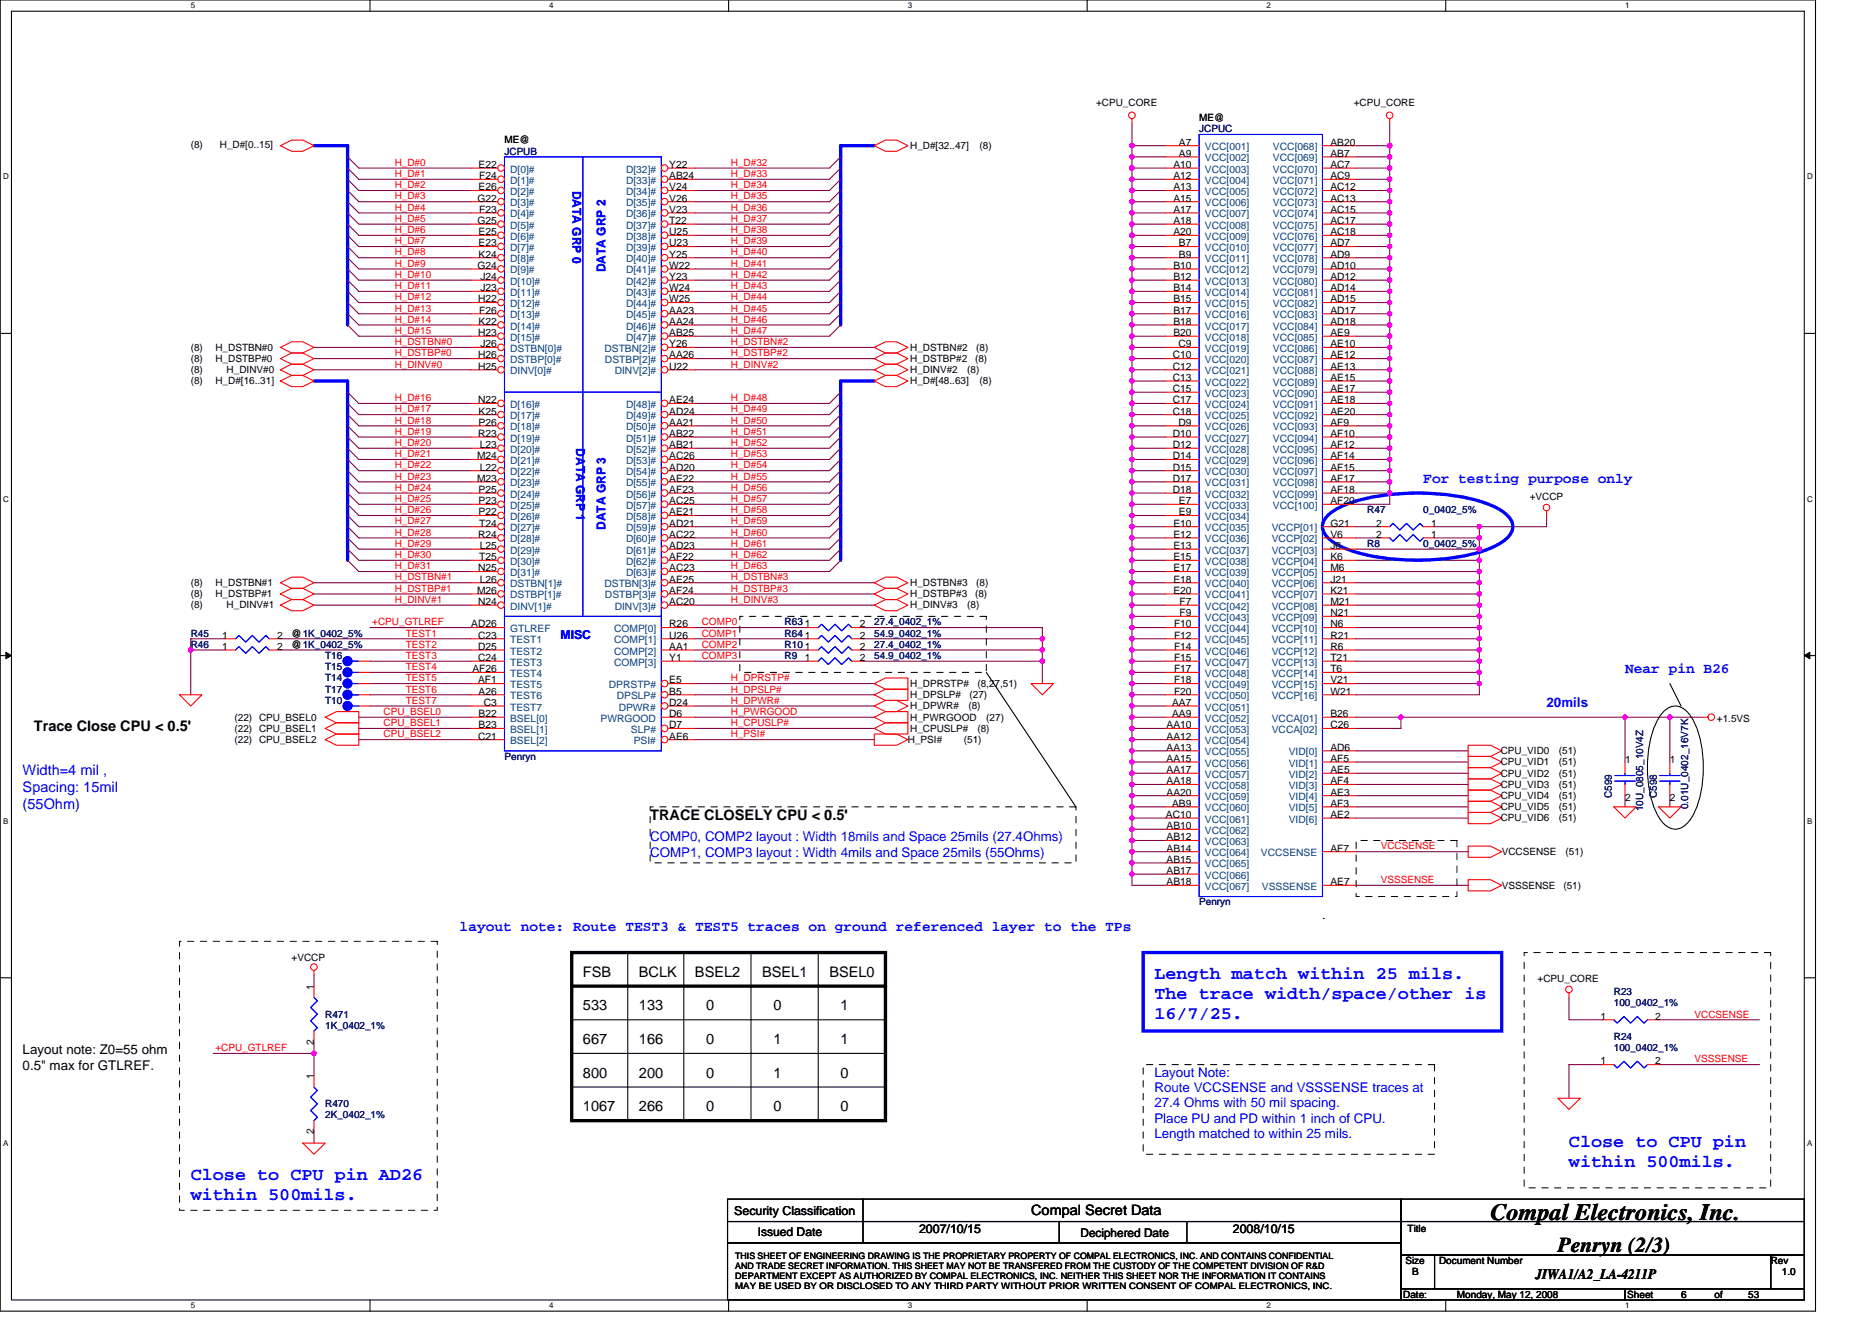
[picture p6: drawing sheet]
<svg xmlns="http://www.w3.org/2000/svg" width="297mm" height="210mm" viewBox="0 0 297 210" stroke-linecap="round" stroke-linejoin="round" font-family="sans-serif">
<defs><g id="words">
<text font-size="3.7" x="236.5" y="193.6">Compal Electronics, Inc.</text>
<text font-size="3.4" x="247.2" y="198.6">Penryn (2/3)</text>
<g font-size="2.8" fill="#00f">
<text x="183.2" y="155.3">Length match within 25 mils.</text>
<text x="183.2" y="158.5">The trace width/space/other is</text>
<text x="183.2" y="161.7">16/7/25.</text>
<text x="249" y="181.9">Close to CPU pin</text>
<text x="249" y="185.1">within 500mils.</text>
<text x="30.3" y="187.3">Close to CPU pin AD26</text>
<text x="30.3" y="190.5">within 500mils.</text>
</g>
<g font-size="2.3" fill="#00f">
<text x="225.8" y="76.6">For testing purpose only</text>
<text x="257.8" y="106.8">Near pin B26</text>
<text x="3.6" y="123">Width=4 mil ,</text>
<text x="3.6" y="125.6">Spacing: 15mil</text>
<text x="3.6" y="128.3">(55Ohm)</text>
<text x="72.9" y="147.7">layout note: Route TEST3 &amp; TEST5 traces on ground referenced layer to the TPs</text>
</g>
<g font-size="2.3">
<text x="5.4" y="115.9">Trace Close CPU &lt; 0.5'</text>
<text x="103.2" y="130.2">TRACE CLOSELY CPU &lt; 0.5'</text>
<text x="92.5" y="155">FSB</text>
<text x="101.4" y="155">BCLK</text>
<text x="110.3" y="155">BSEL2</text>
<text x="120.9" y="155">BSEL1</text>
<text x="131.6" y="155">BSEL0</text>
<text x="92.5" y="160.3">533</text>
<text x="101.4" y="160.3">133</text>
<text x="112.1" y="160.3">0</text>
<text x="122.7" y="160.3">0</text>
<text x="133.4" y="160.3">1</text>
<text x="92.5" y="165.7">667</text>
<text x="101.4" y="165.7">166</text>
<text x="112.1" y="165.6">0</text>
<text x="122.7" y="165.6">1</text>
<text x="133.4" y="165.6">1</text>
<text x="92.5" y="171">800</text>
<text x="101.4" y="171">200</text>
<text x="112.1" y="171">0</text>
<text x="122.7" y="171">1</text>
<text x="133.4" y="171">0</text>
<text x="92.5" y="176.3">1067</text>
<text x="101.4" y="176.3">266</text>
<text x="112.1" y="176.3">0</text>
<text x="122.7" y="176.3">0</text>
<text x="133.4" y="176.3">0</text>
<text x="163.6" y="192.8">Compal Secret Data</text>
<text x="243.6" y="203">JIWA1/A2_LA-4211P</text>
</g>
<g font-size="2.1" fill="#00f">
<text x="245.4" y="112.2">20mils</text>
<text x="103.2" y="133.5">COMP0, COMP2 layout : Width 18mils and Space 25mils (27.4Ohms)</text>
<text x="103.2" y="135.9">COMP1, COMP3 layout : Width 4mils and Space 25mils (55Ohms)</text>
<text x="183.2" y="170.8">Layout Note:</text>
<text x="183.2" y="173.2">Route VCCSENSE and VSSSENSE traces at</text>
<text x="183.2" y="175.7">27.4 Ohms with 50 mil spacing.</text>
<text x="183.2" y="178.1">Place PU and PD within 1 inch of CPU.</text>
<text x="183.2" y="180.6">Length matched to within 25 mils.</text>
</g>
<g font-size="2.1">
<text x="3.6" y="167.3">Layout note: Z0=55 ohm</text>
<text x="3.6" y="169.7">0.5&quot; max for GTLREF.</text>
</g>
<g font-size="1.9" fill="#00f">
<text x="90.9" y="30.2" transform="rotate(90 90.9 30.2)">DATA GRP 0</text>
<text x="96.1" y="43.2" transform="rotate(-90 96.1 43.2)">DATA GRP 2</text>
<text x="91.4" y="71.1" transform="rotate(90 91.4 71.1)">DATA GRP 1</text>
<text x="96.1" y="84.1" transform="rotate(-90 96.1 84.1)">DATA GRP 3</text>
<text x="88.9" y="101.4">MISC</text>
</g>
<g font-size="1.9">
<text x="116.5" y="192.7">Security Classification</text>
<text x="120.2" y="196">Issued Date</text>
<text x="145.8" y="195.6">2007/10/15</text>
<text x="171.4" y="196.2">Deciphered Date</text>
<text x="195.6" y="195.6">2008/10/15</text>
</g>
<g font-size="1.6">
<text x="173.9" y="16.9">+CPU_CORE</text>
<text x="214.8" y="16.9">+CPU_CORE</text>
<text x="30.3" y="23.5">(8)</text>
<text x="34.9" y="23.5">H_D#[0..15]</text>
<text x="80" y="22.8">ME@</text>
<text x="144.4" y="23.6">H_D#[32..47]</text>
<text x="155.4" y="23.6">(8)</text>
<text x="187.1" y="23.1">A7</text>
<text x="190.3" y="19.2">ME@</text>
<text x="211.1" y="23.1">AB20</text>
<text x="75.9" y="26.6">E22</text>
<text x="76" y="28.4">F24</text>
<text x="106.2" y="26.6">Y22</text>
<text x="106.2" y="28.4">AB24</text>
<text x="186.2" y="26.6">A10</text>
<text x="186.2" y="28.4">A12</text>
<text x="187.1" y="24.9">A9</text>
<text x="211.1" y="24.9">AB7</text>
<text x="211.1" y="26.6">AC7</text>
<text x="211.1" y="28.4">AC9</text>
<text x="75.8" y="32">G22</text>
<text x="75.8" y="35.5">G25</text>
<text x="75.9" y="30.2">E26</text>
<text x="76" y="33.8">F23</text>
<text x="106.2" y="30.2">V24</text>
<text x="106.2" y="32">V26</text>
<text x="106.2" y="33.8">V23</text>
<text x="106.2" y="35.5">T22</text>
<text x="186.2" y="30.2">A13</text>
<text x="186.2" y="32">A15</text>
<text x="186.2" y="33.8">A17</text>
<text x="186.2" y="35.5">A18</text>
<text x="211.1" y="30.2">AC12</text>
<text x="211.1" y="32">AC13</text>
<text x="211.1" y="33.8">AC15</text>
<text x="211.1" y="35.5">AC17</text>
<text x="75.9" y="37.3">E25</text>
<text x="75.9" y="39.1">E23</text>
<text x="75.9" y="40.9">K24</text>
<text x="106.2" y="37.3">U25</text>
<text x="106.2" y="39.1">U23</text>
<text x="106.2" y="40.9">Y25</text>
<text x="186.2" y="37.3">A20</text>
<text x="187.1" y="39.1">B7</text>
<text x="187.1" y="40.9">B9</text>
<text x="211.1" y="37.3">AC18</text>
<text x="211.1" y="39.1">AD7</text>
<text x="211.1" y="40.9">AD9</text>
<text x="75.8" y="42.7">G24</text>
<text x="75.9" y="48">H22</text>
<text x="76.2" y="44.4">J24</text>
<text x="76.2" y="46.2">J23</text>
<text x="106.2" y="42.7">W22</text>
<text x="106.2" y="44.4">Y23</text>
<text x="106.2" y="46.2">W24</text>
<text x="106.2" y="48">W25</text>
<text x="186.2" y="42.7">B10</text>
<text x="186.2" y="44.4">B12</text>
<text x="186.2" y="46.2">B14</text>
<text x="186.2" y="48">B15</text>
<text x="211.1" y="42.7">AD10</text>
<text x="211.1" y="44.4">AD12</text>
<text x="211.1" y="46.2">AD14</text>
<text x="211.1" y="48">AD15</text>
<text x="75.9" y="53.3">H23</text>
<text x="75.9" y="51.5">K22</text>
<text x="76" y="49.8">F26</text>
<text x="106.2" y="49.8">AA23</text>
<text x="106.2" y="51.5">AA24</text>
<text x="106.2" y="53.3">AB25</text>
<text x="186.2" y="49.8">B17</text>
<text x="186.2" y="51.5">B18</text>
<text x="186.2" y="53.3">B20</text>
<text x="211.1" y="49.8">AD17</text>
<text x="211.1" y="51.5">AD18</text>
<text x="211.1" y="53.3">AE9</text>
<text x="30.3" y="59.2">(8)</text>
<text x="30.3" y="55.6">(8)</text>
<text x="30.3" y="57.4">(8)</text>
<text x="34.2" y="55.6">H_DSTBN#0</text>
<text x="34.2" y="57.4">H_DSTBP#0</text>
<text x="36" y="59.2">H_DINV#0</text>
<text x="75.9" y="58.7">H25</text>
<text x="75.9" y="56.9">H26</text>
<text x="76.2" y="55.1">J26</text>
<text x="106.2" y="58.7">U22</text>
<text x="106.2" y="55.1">Y26</text>
<text x="106.2" y="56.9">AA26</text>
<text x="144.4" y="55.6">H_DSTBN#2</text>
<text x="144.4" y="57.4">H_DSTBP#2</text>
<text x="144.4" y="59.2">H_DINV#2</text>
<text x="153.5" y="59.2">(8)</text>
<text x="154.7" y="57.4">(8)</text>
<text x="154.9" y="55.6">(8)</text>
<text x="186.1" y="56.9">C10</text>
<text x="186.1" y="58.7">C12</text>
<text x="187" y="55.1">C9</text>
<text x="211.1" y="55.1">AE10</text>
<text x="211.1" y="56.9">AE12</text>
<text x="211.1" y="58.7">AE13</text>
<text x="30.3" y="61">(8)</text>
<text x="34.2" y="61">H_D#[16..31]</text>
<text x="75.9" y="64">N22</text>
<text x="75.9" y="65.8">K25</text>
<text x="106.2" y="64">AE24</text>
<text x="106.2" y="65.8">AD24</text>
<text x="144.4" y="61">H_D#[48..63]</text>
<text x="155.4" y="61">(8)</text>
<text x="186.1" y="60.4">C13</text>
<text x="186.1" y="62.2">C15</text>
<text x="186.1" y="64">C17</text>
<text x="186.1" y="65.8">C18</text>
<text x="211.1" y="60.4">AE15</text>
<text x="211.1" y="62.2">AE17</text>
<text x="211.1" y="64">AE18</text>
<text x="211.1" y="65.8">AE20</text>
<text x="75.9" y="69.3">R23</text>
<text x="75.9" y="67.5">P26</text>
<text x="76.1" y="71.1">L23</text>
<text x="106.2" y="67.5">AA21</text>
<text x="106.2" y="69.3">AB22</text>
<text x="106.2" y="71.1">AB21</text>
<text x="186.1" y="69.3">D10</text>
<text x="186.1" y="71.1">D12</text>
<text x="187" y="67.5">D9</text>
<text x="211.1" y="67.5">AF9</text>
<text x="211.1" y="69.3">AF10</text>
<text x="211.1" y="71.1">AF12</text>
<text x="75.7" y="72.9">M24</text>
<text x="75.7" y="76.4">M23</text>
<text x="76.1" y="74.7">L22</text>
<text x="106.2" y="72.9">AC26</text>
<text x="106.2" y="74.7">AD20</text>
<text x="106.2" y="76.4">AE22</text>
<text x="186.1" y="72.9">D14</text>
<text x="186.1" y="74.7">D15</text>
<text x="186.1" y="76.4">D17</text>
<text x="211.1" y="72.9">AF14</text>
<text x="211.1" y="74.7">AF15</text>
<text x="211.1" y="76.4">AF17</text>
<text x="75.9" y="78.2">P25</text>
<text x="75.9" y="80">P23</text>
<text x="75.9" y="81.8">P22</text>
<text x="76" y="83.5">T24</text>
<text x="106.2" y="78.2">AF23</text>
<text x="106.2" y="80">AC25</text>
<text x="106.2" y="81.8">AE21</text>
<text x="106.2" y="83.5">AD21</text>
<text x="186.1" y="78.2">D18</text>
<text x="186.2" y="83.5">E10</text>
<text x="187.1" y="80">E7</text>
<text x="187.1" y="81.8">E9</text>
<text x="211.1" y="78.2">AF18</text>
<text x="211.1" y="80">AF20</text>
<text x="211.1" y="83.5">G21</text>
<text x="218.4" y="83.5">2</text>
<text x="227.1" y="83.5">1</text>
<text x="242.7" y="79.3">+VCCP</text>
<text x="75.9" y="85.3">R24</text>
<text x="76" y="88.9">T25</text>
<text x="76.1" y="87.1">L25</text>
<text x="106.2" y="85.3">AC22</text>
<text x="106.2" y="87.1">AD23</text>
<text x="106.2" y="88.9">AF22</text>
<text x="186.2" y="85.3">E12</text>
<text x="186.2" y="87.1">E13</text>
<text x="186.2" y="88.9">E15</text>
<text x="211.1" y="87.1">J6</text>
<text x="211.1" y="88.9">K6</text>
<text x="211.1" y="85.3">V6</text>
<text x="218.4" y="85.3">2</text>
<text x="227.1" y="85.3">1</text>
<text x="30.3" y="93">(8)</text>
<text x="30.3" y="94.8">(8)</text>
<text x="34.2" y="93">H_DSTBN#1</text>
<text x="34.2" y="94.8">H_DSTBP#1</text>
<text x="75.7" y="94.2">M26</text>
<text x="75.9" y="90.7">N25</text>
<text x="75.9" y="96">N24</text>
<text x="76.1" y="92.4">L26</text>
<text x="106.2" y="90.7">AC23</text>
<text x="106.2" y="96">AC20</text>
<text x="106.2" y="92.4">AE25</text>
<text x="106.2" y="94.2">AF24</text>
<text x="144.4" y="93">H_DSTBN#3</text>
<text x="144.4" y="94.8">H_DSTBP#3</text>
<text x="154.7" y="94.8">(8)</text>
<text x="154.9" y="93">(8)</text>
<text x="186.2" y="90.7">E17</text>
<text x="186.2" y="92.4">E18</text>
<text x="186.2" y="94.2">E20</text>
<text x="187.2" y="96">F7</text>
<text x="211.1" y="90.7">M6</text>
<text x="211.1" y="92.4">J21</text>
<text x="211.1" y="94.2">K21</text>
<text x="211.1" y="96">M21</text>
<text x="30.3" y="96.5">(8)</text>
<text x="35.2" y="101.3">1</text>
<text x="36" y="96.5">H_DINV#1</text>
<text x="44" y="101.3">2</text>
<text x="46.3" y="101">@1K_0402_5%</text>
<text x="74.8" y="99.5">AD26</text>
<text x="75.9" y="101.3">C23</text>
<text x="106.2" y="99.5">R26</text>
<text x="106.2" y="101.3">U26</text>
<text x="127.7" y="99.5">1</text>
<text x="127.7" y="101.3">1</text>
<text x="136.4" y="99.5">2</text>
<text x="136.4" y="101.3">2</text>
<text x="144.4" y="96.5">H_DINV#3</text>
<text x="153.5" y="96.5">(8)</text>
<text x="186.3" y="99.5">F10</text>
<text x="186.3" y="101.3">F12</text>
<text x="187.2" y="97.8">F9</text>
<text x="211.1" y="97.8">N21</text>
<text x="211.1" y="99.5">N6</text>
<text x="211.1" y="101.3">R21</text>
<text x="35.2" y="103.1">1</text>
<text x="44" y="103.1">2</text>
<text x="46.3" y="102.8">@1K_0402_5%</text>
<text x="75" y="106.7">AF26</text>
<text x="75.9" y="104.9">C24</text>
<text x="75.9" y="103.1">D25</text>
<text x="106.2" y="103.1">AA1</text>
<text x="106.2" y="104.9">Y1</text>
<text x="127.7" y="104.9">1</text>
<text x="127.7" y="103.1">1</text>
<text x="136.4" y="104.9">2</text>
<text x="136.4" y="103.1">2</text>
<text x="186.3" y="103.1">F14</text>
<text x="186.3" y="104.9">F15</text>
<text x="186.3" y="106.7">F17</text>
<text x="211.1" y="103.1">R6</text>
<text x="211.1" y="104.9">T21</text>
<text x="211.1" y="106.7">T6</text>
<text x="75.9" y="108.4">AF1</text>
<text x="75.9" y="113.8">B22</text>
<text x="75.9" y="110.2">A26</text>
<text x="76.7" y="112">C3</text>
<text x="106.2" y="113.8">D6</text>
<text x="106.2" y="112">D24</text>
<text x="106.2" y="110.2">B5</text>
<text x="106.2" y="108.4">E5</text>
<text x="144.4" y="109">H_DPRSTP#</text>
<text x="144.4" y="110.8">H_DPSLP#</text>
<text x="144.4" y="112.5">H_DPWR#</text>
<text x="153.7" y="112.5">(8)</text>
<text x="153.8" y="110.8">(27)</text>
<text x="155.1" y="109">(8,27,51)</text>
<text x="186" y="112">AA7</text>
<text x="186" y="113.8">AA9</text>
<text x="186.3" y="108.4">F18</text>
<text x="186.3" y="110.2">F20</text>
<text x="211.1" y="113.8">B26</text>
<text x="211.1" y="108.4">V21</text>
<text x="211.1" y="110.2">W21</text>
<text x="37.2" y="114.3">(22) CPU_BSEL0</text>
<text x="37.2" y="116.1">(22) CPU_BSEL1</text>
<text x="37.2" y="117.9">(22) CPU_BSEL2</text>
<text x="75.9" y="117.3">C21</text>
<text x="75.9" y="115.5">B23</text>
<text x="106.2" y="117.3">AE6</text>
<text x="106.2" y="115.5">D7</text>
<text x="144.1" y="117.9">H_PSI#</text>
<text x="144.4" y="116.1">H_CPUSLP#</text>
<text x="144.4" y="114.3">H_PWRGOOD</text>
<text x="152.9" y="117.9">(51)</text>
<text x="155.1" y="116.1">(8)</text>
<text x="156.5" y="114.3">(27)</text>
<text x="185.1" y="115.5">AA10</text>
<text x="185.1" y="117.3">AA12</text>
<text x="185.1" y="119.1">AA13</text>
<text x="211.1" y="119.1">AD6</text>
<text x="211.1" y="115.5">C26</text>
<text x="238.1" y="119.7">CPU_VID0</text>
<text x="247.3" y="119.7">(51)</text>
<text x="272.4" y="114.5">+1.5VS</text>
<text x="185.1" y="120.9">AA15</text>
<text x="185.1" y="122.7">AA17</text>
<text x="185.1" y="124.4">AA18</text>
<text x="211.1" y="120.9">AF5</text>
<text x="211.1" y="122.7">AE5</text>
<text x="211.1" y="124.4">AF4</text>
<text x="238.1" y="121.4">CPU_VID1</text>
<text x="238.1" y="123.2">CPU_VID2</text>
<text x="238.1" y="125">CPU_VID3</text>
<text x="247.3" y="121.4">(51)</text>
<text x="247.3" y="123.2">(51)</text>
<text x="247.3" y="125">(51)</text>
<text x="257.9" y="121.1">1</text>
<text x="265" y="121.1">1</text>
<text x="185" y="129.8">AC10</text>
<text x="185.1" y="126.2">AA20</text>
<text x="185.1" y="131.6">AB10</text>
<text x="186" y="128">AB9</text>
<text x="211.1" y="126.2">AE3</text>
<text x="211.1" y="128">AF3</text>
<text x="211.1" y="129.8">AE2</text>
<text x="238.1" y="126.8">CPU_VID4</text>
<text x="238.1" y="128.5">CPU_VID5</text>
<text x="238.1" y="130.3">CPU_VID6</text>
<text x="247.3" y="126.8">(51)</text>
<text x="247.3" y="128.5">(51)</text>
<text x="247.3" y="130.3">(51)</text>
<text x="257.9" y="127.1">2</text>
<text x="265" y="127.1">2</text>
<text x="185.1" y="133.3">AB12</text>
<text x="185.1" y="135.1">AB14</text>
<text x="185.1" y="136.9">AB15</text>
<text x="211.1" y="135.1">AF7</text>
<text x="238.3" y="135.7">VCCSENSE</text>
<text x="248.4" y="135.7">(51)</text>
<text x="185.1" y="138.7">AB17</text>
<text x="185.1" y="140.4">AB18</text>
<text x="211.1" y="140.4">AE7</text>
<text x="238.3" y="141">VSSSENSE</text>
<text x="248.1" y="141">(51)</text>
<text x="209.8" y="145.8">.</text>
<text x="46.3" y="152.5">+VCCP</text>
<text x="244" y="155.7">+CPU_CORE</text>
<text x="49.8" y="157" transform="rotate(-90 49.8 157)">1</text>
<text x="253.9" y="161.8">1</text>
<text x="262.7" y="161.8">2</text>
<text x="49.8" y="165.7" transform="rotate(-90 49.8 165.7)">2</text>
<text x="49.8" y="171.2" transform="rotate(-90 49.8 171.2)">1</text>
<text x="253.9" y="168.9">1</text>
<text x="262.7" y="168.9">2</text>
<text x="49.8" y="180" transform="rotate(-90 49.8 180)">2</text>
<text x="223.3" y="195.4">Title</text>
<text x="223" y="200.6">Size</text>
<text x="224.1" y="202.3">B</text>
<text x="228.3" y="200.6">Document Number</text>
<text x="281" y="200.6">Rev</text>
<text x="282.7" y="202.3">1.0</text>
<text x="222.6" y="205.9">Date:</text>
<text x="231.2" y="205.9">Monday, May 12, 2008</text>
<text x="258.2" y="205.9">Sheet</text>
<text x="266.7" y="205.9">6</text>
<text x="272.1" y="205.9">of</text>
<text x="277.4" y="205.9">53</text>
</g>
<g font-size="1.6" fill="#000080">
<text x="190.3" y="21">JCPUC</text>
<text x="80" y="24.5">JCPUB</text>
<text x="217" y="81.4">R47</text>
<text x="225.8" y="81.4">0_0402_5%</text>
<text x="217" y="86.8">R8</text>
<text x="225.8" y="86.8">0_0402_5%</text>
<text x="30.3" y="101">R45</text>
<text x="124.5" y="99.2">R63</text>
<text x="124.5" y="101">R64</text>
<text x="138.7" y="99.2">27.4_0402_1%</text>
<text x="138.7" y="101">54.9_0402_1%</text>
<text x="30.3" y="102.8">R46</text>
<text x="51.6" y="104.5">T16</text>
<text x="51.6" y="106.3">T15</text>
<text x="124.5" y="104.5">R9</text>
<text x="124.5" y="102.8">R10</text>
<text x="138.7" y="102.8">27.4_0402_1%</text>
<text x="138.7" y="104.5">54.9_0402_1%</text>
<text x="51.6" y="111.7">T10</text>
<text x="51.6" y="108.1">T14</text>
<text x="51.6" y="109.9">T17</text>
<text x="80" y="120.5">Penryn</text>
<text x="255.8" y="126.6" transform="rotate(-90 255.8 126.6)">C599</text>
<text x="260.7" y="128.7" transform="rotate(-90 260.7 128.7)">10U_0805_10V4Z</text>
<text x="262.9" y="126.6" transform="rotate(-90 262.9 126.6)">C598</text>
<text x="267.9" y="128.4" transform="rotate(-90 267.9 128.4)">0.01U_0402_16V7K</text>
<text x="190.3" y="143.7">Penryn</text>
<text x="51.6" y="161.4">R471</text>
<text x="256.1" y="157.9">R23</text>
<text x="256.1" y="159.7">100_0402_1%</text>
<text x="51.6" y="163.2">1K_0402_1%</text>
<text x="256.1" y="165">R24</text>
<text x="256.1" y="166.8">100_0402_1%</text>
<text x="51.6" y="175.7">R470</text>
<text x="51.6" y="177.4">2K_0402_1%</text>
</g>
<g font-size="1.6" fill="#004080">
<text x="191.2" y="23.8">VCC[001]</text>
<text x="202" y="23.8">VCC[068]</text>
<text x="80.9" y="27.4">D[0]#</text>
<text x="80.9" y="29.2">D[1]#</text>
<text x="99.3" y="27.4">D[32]#</text>
<text x="99.3" y="29.2">D[33]#</text>
<text x="191.2" y="25.6">VCC[002]</text>
<text x="191.2" y="27.4">VCC[003]</text>
<text x="191.2" y="29.2">VCC[004]</text>
<text x="202" y="25.6">VCC[069]</text>
<text x="202" y="27.4">VCC[070]</text>
<text x="202" y="29.2">VCC[071]</text>
<text x="80.9" y="30.9">D[2]#</text>
<text x="80.9" y="32.7">D[3]#</text>
<text x="80.9" y="34.5">D[4]#</text>
<text x="99.3" y="30.9">D[34]#</text>
<text x="99.3" y="32.7">D[35]#</text>
<text x="99.3" y="34.5">D[36]#</text>
<text x="191.2" y="30.9">VCC[005]</text>
<text x="191.2" y="32.7">VCC[006]</text>
<text x="191.2" y="34.5">VCC[007]</text>
<text x="202" y="30.9">VCC[072]</text>
<text x="202" y="32.7">VCC[073]</text>
<text x="202" y="34.5">VCC[074]</text>
<text x="80.9" y="36.3">D[5]#</text>
<text x="80.9" y="38.1">D[6]#</text>
<text x="80.9" y="39.8">D[7]#</text>
<text x="80.9" y="41.6">D[8]#</text>
<text x="99.3" y="36.3">D[37]#</text>
<text x="99.3" y="38.1">D[38]#</text>
<text x="99.3" y="39.8">D[39]#</text>
<text x="99.3" y="41.6">D[40]#</text>
<text x="191.2" y="36.3">VCC[008]</text>
<text x="191.2" y="38.1">VCC[009]</text>
<text x="191.2" y="39.8">VCC[010]</text>
<text x="191.2" y="41.6">VCC[011]</text>
<text x="202" y="36.3">VCC[075]</text>
<text x="202" y="38.1">VCC[076]</text>
<text x="202" y="39.8">VCC[077]</text>
<text x="202" y="41.6">VCC[078]</text>
<text x="80.9" y="45.2">D[10]#</text>
<text x="80.9" y="46.9">D[11]#</text>
<text x="80.9" y="43.4">D[9]#</text>
<text x="99.3" y="43.4">D[41]#</text>
<text x="99.3" y="45.2">D[42]#</text>
<text x="99.3" y="46.9">D[43]#</text>
<text x="191.2" y="43.4">VCC[012]</text>
<text x="191.2" y="45.2">VCC[013]</text>
<text x="191.2" y="46.9">VCC[014]</text>
<text x="202" y="43.4">VCC[079]</text>
<text x="202" y="45.2">VCC[080]</text>
<text x="202" y="46.9">VCC[081]</text>
<text x="80.9" y="48.7">D[12]#</text>
<text x="80.9" y="50.5">D[13]#</text>
<text x="80.9" y="52.3">D[14]#</text>
<text x="99.3" y="48.7">D[44]#</text>
<text x="99.3" y="50.5">D[45]#</text>
<text x="99.3" y="52.3">D[46]#</text>
<text x="191.2" y="48.7">VCC[015]</text>
<text x="191.2" y="50.5">VCC[016]</text>
<text x="191.2" y="52.3">VCC[017]</text>
<text x="202" y="48.7">VCC[082]</text>
<text x="202" y="50.5">VCC[083]</text>
<text x="202" y="52.3">VCC[084]</text>
<text x="80.9" y="54.1">D[15]#</text>
<text x="80.9" y="59.4">DINV[0]#</text>
<text x="80.9" y="55.8">DSTBN[0]#</text>
<text x="80.9" y="57.6">DSTBP[0]#</text>
<text x="95.9" y="55.8">DSTBN[2]#</text>
<text x="96" y="57.6">DSTBP[2]#</text>
<text x="97.5" y="59.4">DINV[2]#</text>
<text x="99.3" y="54.1">D[47]#</text>
<text x="191.2" y="54.1">VCC[018]</text>
<text x="191.2" y="55.8">VCC[019]</text>
<text x="191.2" y="57.6">VCC[020]</text>
<text x="191.2" y="59.4">VCC[021]</text>
<text x="202" y="54.1">VCC[085]</text>
<text x="202" y="55.8">VCC[086]</text>
<text x="202" y="57.6">VCC[087]</text>
<text x="202" y="59.4">VCC[088]</text>
<text x="80.9" y="64.7">D[16]#</text>
<text x="99.3" y="64.7">D[48]#</text>
<text x="191.2" y="61.2">VCC[022]</text>
<text x="191.2" y="62.9">VCC[023]</text>
<text x="191.2" y="64.7">VCC[024]</text>
<text x="202" y="61.2">VCC[089]</text>
<text x="202" y="62.9">VCC[090]</text>
<text x="202" y="64.7">VCC[091]</text>
<text x="80.9" y="66.5">D[17]#</text>
<text x="80.9" y="68.3">D[18]#</text>
<text x="80.9" y="70.1">D[19]#</text>
<text x="80.9" y="71.8">D[20]#</text>
<text x="99.3" y="66.5">D[49]#</text>
<text x="99.3" y="68.3">D[50]#</text>
<text x="99.3" y="70.1">D[51]#</text>
<text x="99.3" y="71.8">D[52]#</text>
<text x="191.2" y="66.5">VCC[025]</text>
<text x="191.2" y="68.3">VCC[026]</text>
<text x="191.2" y="70.1">VCC[027]</text>
<text x="191.2" y="71.8">VCC[028]</text>
<text x="202" y="66.5">VCC[092]</text>
<text x="202" y="68.3">VCC[093]</text>
<text x="202" y="70.1">VCC[094]</text>
<text x="202" y="71.8">VCC[095]</text>
<text x="80.9" y="73.6">D[21]#</text>
<text x="80.9" y="75.4">D[22]#</text>
<text x="80.9" y="77.2">D[23]#</text>
<text x="99.3" y="73.6">D[53]#</text>
<text x="99.3" y="75.4">D[54]#</text>
<text x="99.3" y="77.2">D[55]#</text>
<text x="191.2" y="73.6">VCC[029]</text>
<text x="191.2" y="75.4">VCC[030]</text>
<text x="191.2" y="77.2">VCC[031]</text>
<text x="202" y="73.6">VCC[096]</text>
<text x="202" y="75.4">VCC[097]</text>
<text x="202" y="77.2">VCC[098]</text>
<text x="80.9" y="79">D[24]#</text>
<text x="80.9" y="80.7">D[25]#</text>
<text x="80.9" y="82.5">D[26]#</text>
<text x="99.3" y="79">D[56]#</text>
<text x="99.3" y="80.7">D[57]#</text>
<text x="99.3" y="82.5">D[58]#</text>
<text x="191.2" y="79">VCC[032]</text>
<text x="191.2" y="80.7">VCC[033]</text>
<text x="191.2" y="82.5">VCC[034]</text>
<text x="202" y="79">VCC[099]</text>
<text x="202" y="80.7">VCC[100]</text>
<text x="80.9" y="84.3">D[27]#</text>
<text x="80.9" y="86.1">D[28]#</text>
<text x="80.9" y="87.8">D[29]#</text>
<text x="80.9" y="89.6">D[30]#</text>
<text x="99.3" y="84.3">D[59]#</text>
<text x="99.3" y="86.1">D[60]#</text>
<text x="99.3" y="87.8">D[61]#</text>
<text x="99.3" y="89.6">D[62]#</text>
<text x="191.2" y="84.3">VCC[035]</text>
<text x="191.2" y="86.1">VCC[036]</text>
<text x="191.2" y="87.8">VCC[037]</text>
<text x="191.2" y="89.6">VCC[038]</text>
<text x="201.8" y="87.8">VCCP[03]</text>
<text x="201.8" y="89.6">VCCP[04]</text>
<text x="201.8" y="84.3">VCCP[01]</text>
<text x="201.8" y="86.1">VCCP[02]</text>
<text x="80.9" y="91.4">D[31]#</text>
<text x="80.9" y="93.2">DSTBN[1]#</text>
<text x="80.9" y="95">DSTBP[1]#</text>
<text x="95.9" y="93.2">DSTBN[3]#</text>
<text x="96" y="95">DSTBP[3]#</text>
<text x="99.3" y="91.4">D[63]#</text>
<text x="191.2" y="91.4">VCC[039]</text>
<text x="191.2" y="93.2">VCC[040]</text>
<text x="191.2" y="95">VCC[041]</text>
<text x="201.8" y="91.4">VCCP[05]</text>
<text x="201.8" y="93.2">VCCP[06]</text>
<text x="201.8" y="95">VCCP[07]</text>
<text x="80.9" y="96.7">DINV[1]#</text>
<text x="80.9" y="100.3">GTLREF</text>
<text x="97.4" y="100.3">COMP[0]</text>
<text x="97.5" y="96.7">DINV[3]#</text>
<text x="191.2" y="96.7">VCC[042]</text>
<text x="191.2" y="98.5">VCC[043]</text>
<text x="191.2" y="100.3">VCC[044]</text>
<text x="201.8" y="96.7">VCCP[08]</text>
<text x="201.8" y="98.5">VCCP[09]</text>
<text x="201.8" y="100.3">VCCP[10]</text>
<text x="80.9" y="105.6">TEST3</text>
<text x="80.9" y="103.8">TEST2</text>
<text x="80.9" y="107.4">TEST4</text>
<text x="80.9" y="102.1">TEST1</text>
<text x="97.4" y="102.1">COMP[1]</text>
<text x="97.4" y="103.8">COMP[2]</text>
<text x="97.4" y="105.6">COMP[3]</text>
<text x="191.2" y="102.1">VCC[045]</text>
<text x="191.2" y="103.8">VCC[046]</text>
<text x="191.2" y="105.6">VCC[047]</text>
<text x="191.2" y="107.4">VCC[048]</text>
<text x="201.8" y="102.1">VCCP[11]</text>
<text x="201.8" y="103.8">VCCP[12]</text>
<text x="201.8" y="105.6">VCCP[13]</text>
<text x="201.8" y="107.4">VCCP[14]</text>
<text x="80.9" y="109.2">TEST5</text>
<text x="80.9" y="111">TEST6</text>
<text x="80.9" y="112.7">TEST7</text>
<text x="96.6" y="109.2">DPRSTP#</text>
<text x="97.9" y="111">DPSLP#</text>
<text x="98.2" y="112.7">DPWR#</text>
<text x="191.2" y="109.2">VCC[049]</text>
<text x="191.2" y="111">VCC[050]</text>
<text x="191.2" y="112.7">VCC[051]</text>
<text x="201.8" y="109.2">VCCP[15]</text>
<text x="201.8" y="111">VCCP[16]</text>
<text x="80.9" y="114.5">BSEL[0]</text>
<text x="80.9" y="116.3">BSEL[1]</text>
<text x="80.9" y="118.1">BSEL[2]</text>
<text x="95.3" y="114.5">PWRGOOD</text>
<text x="100.1" y="116.3">SLP#</text>
<text x="100.6" y="118.1">PSI#</text>
<text x="191.2" y="114.5">VCC[052]</text>
<text x="191.2" y="116.3">VCC[053]</text>
<text x="191.2" y="118.1">VCC[054]</text>
<text x="191.2" y="119.8">VCC[055]</text>
<text x="201.8" y="114.5">VCCA[01]</text>
<text x="201.8" y="116.3">VCCA[02]</text>
<text x="204.5" y="119.8">VID[0]</text>
<text x="191.2" y="121.6">VCC[056]</text>
<text x="191.2" y="123.4">VCC[057]</text>
<text x="191.2" y="125.2">VCC[058]</text>
<text x="204.5" y="121.6">VID[1]</text>
<text x="204.5" y="123.4">VID[2]</text>
<text x="204.5" y="125.2">VID[3]</text>
<text x="191.2" y="127">VCC[059]</text>
<text x="191.2" y="128.7">VCC[060]</text>
<text x="191.2" y="130.5">VCC[061]</text>
<text x="204.5" y="127">VID[4]</text>
<text x="204.5" y="128.7">VID[5]</text>
<text x="204.5" y="130.5">VID[6]</text>
<text x="191.2" y="132.3">VCC[062]</text>
<text x="191.2" y="134.1">VCC[063]</text>
<text x="191.2" y="135.8">VCC[064]</text>
<text x="191.2" y="137.6">VCC[065]</text>
<text x="200.1" y="135.8">VCCSENSE</text>
<text x="191.2" y="139.4">VCC[066]</text>
<text x="191.2" y="141.2">VCC[067]</text>
<text x="200.2" y="141.2">VSSSENSE</text>
</g>
<g font-size="1.6" fill="#f00">
<text x="62.6" y="29.9">H_D#2</text>
<text x="62.6" y="28.1">H_D#1</text>
<text x="62.6" y="26.3">H_D#0</text>
<text x="116" y="29.9">H_D#34</text>
<text x="116" y="28.1">H_D#33</text>
<text x="116" y="26.3">H_D#32</text>
<text x="62.6" y="33.4">H_D#4</text>
<text x="62.6" y="31.6">H_D#3</text>
<text x="62.6" y="35.2">H_D#5</text>
<text x="116" y="31.6">H_D#35</text>
<text x="116" y="35.2">H_D#37</text>
<text x="116" y="33.4">H_D#36</text>
<text x="62.6" y="37">H_D#6</text>
<text x="62.6" y="40.5">H_D#8</text>
<text x="62.6" y="38.8">H_D#7</text>
<text x="116" y="38.8">H_D#39</text>
<text x="116" y="40.5">H_D#40</text>
<text x="116" y="37">H_D#38</text>
<text x="62.6" y="44.1">H_D#10</text>
<text x="62.6" y="42.3">H_D#9</text>
<text x="62.6" y="47.6">H_D#12</text>
<text x="62.6" y="45.9">H_D#11</text>
<text x="116" y="42.3">H_D#41</text>
<text x="116" y="45.9">H_D#43</text>
<text x="116" y="47.6">H_D#44</text>
<text x="116" y="44.1">H_D#42</text>
<text x="62.6" y="51.2">H_D#14</text>
<text x="62.6" y="49.4">H_D#13</text>
<text x="62.6" y="53">H_D#15</text>
<text x="116" y="51.2">H_D#46</text>
<text x="116" y="53">H_D#47</text>
<text x="116" y="49.4">H_D#45</text>
<text x="62.6" y="58.3">H_DINV#0</text>
<text x="62.6" y="56.5">H_DSTBP#0</text>
<text x="62.6" y="54.8">H_DSTBN#0</text>
<text x="116" y="58.3">H_DINV#2</text>
<text x="116" y="54.8">H_DSTBN#2</text>
<text x="116" y="56.5">H_DSTBP#2</text>
<text x="62.6" y="63.6">H_D#16</text>
<text x="62.6" y="65.4">H_D#17</text>
<text x="116" y="63.6">H_D#48</text>
<text x="116" y="65.4">H_D#49</text>
<text x="62.6" y="70.8">H_D#20</text>
<text x="62.6" y="69">H_D#19</text>
<text x="62.6" y="67.2">H_D#18</text>
<text x="116" y="70.8">H_D#52</text>
<text x="116" y="69">H_D#51</text>
<text x="116" y="67.2">H_D#50</text>
<text x="62.6" y="77.9">H_D#24</text>
<text x="62.6" y="76.1">H_D#23</text>
<text x="62.6" y="74.3">H_D#22</text>
<text x="62.6" y="72.5">H_D#21</text>
<text x="116" y="77.9">H_D#56</text>
<text x="116" y="76.1">H_D#55</text>
<text x="116" y="74.3">H_D#54</text>
<text x="116" y="72.5">H_D#53</text>
<text x="62.6" y="83.2">H_D#27</text>
<text x="62.6" y="79.7">H_D#25</text>
<text x="62.6" y="81.4">H_D#26</text>
<text x="116" y="83.2">H_D#59</text>
<text x="116" y="81.4">H_D#58</text>
<text x="116" y="79.7">H_D#57</text>
<text x="62.6" y="88.5">H_D#30</text>
<text x="62.6" y="86.8">H_D#29</text>
<text x="62.6" y="85">H_D#28</text>
<text x="116" y="88.5">H_D#62</text>
<text x="116" y="86.8">H_D#61</text>
<text x="116" y="85">H_D#60</text>
<text x="62.6" y="90.3">H_D#31</text>
<text x="62.6" y="95.7">H_DINV#1</text>
<text x="62.6" y="93.9">H_DSTBP#1</text>
<text x="62.6" y="92.1">H_DSTBN#1</text>
<text x="116" y="95.7">H_DINV#3</text>
<text x="116" y="92.1">H_DSTBN#3</text>
<text x="116" y="93.9">H_DSTBP#3</text>
<text x="116" y="90.3">H_D#63</text>
<text x="59.1" y="99.2">+CPU_GTLREF</text>
<text x="64.4" y="101">TEST1</text>
<text x="111.4" y="101">COMP1</text>
<text x="111.4" y="99.2">COMP0</text>
<text x="64.4" y="102.8">TEST2</text>
<text x="64.4" y="104.5">TEST3</text>
<text x="64.4" y="106.3">TEST4</text>
<text x="111.4" y="104.5">COMP3</text>
<text x="111.4" y="102.8">COMP2</text>
<text x="60.9" y="113.4">CPU_BSEL0</text>
<text x="64.4" y="108.1">TEST5</text>
<text x="64.4" y="109.9">TEST6</text>
<text x="64.4" y="111.7">TEST7</text>
<text x="116" y="113.4">H_PWRGOOD</text>
<text x="116" y="109.9">H_DPSLP#</text>
<text x="116" y="108.1">H_DPRSTP#</text>
<text x="116" y="111.7">H_DPWR#</text>
<text x="60.9" y="117">CPU_BSEL2</text>
<text x="60.9" y="115.2">CPU_BSEL1</text>
<text x="116" y="115.2">H_CPUSLP#</text>
<text x="116" y="117">H_PSI#</text>
<text x="219.1" y="134.8">VCCSENSE</text>
<text x="219.1" y="140.1">VSSSENSE</text>
<text x="268.9" y="161.4">VCCSENSE</text>
<text x="34.2" y="166.8">+CPU_GTLREF</text>
<text x="268.9" y="168.6">VSSSENSE</text>
</g>
<g font-size="1.4">
<text x="116.7" y="199.7">THIS SHEET OF ENGINEERING DRAWING IS THE PROPRIETARY PROPERTY OF COMPAL ELECTRONICS, INC. AND CONTAINS CONFIDENTIAL</text>
<text x="116.7" y="201.3">AND TRADE SECRET INFORMATION. THIS SHEET MAY NOT BE TRANSFERED FROM THE CUSTODY OF THE COMPETENT DIVISION OF R&amp;D</text>
<text x="116.7" y="202.9">DEPARTMENT EXCEPT AS AUTHORIZED BY COMPAL ELECTRONICS, INC. NEITHER THIS SHEET NOR THE INFORMATION IT CONTAINS</text>
<text x="116.7" y="204.6">MAY BE USED BY OR DISCLOSED TO ANY THIRD PARTY WITHOUT PRIOR WRITTEN CONSENT OF COMPAL ELECTRONICS, INC.</text>
</g>
<g font-size="1.3">
<text x="30.3" y="1.3">5</text>
<text x="87.2" y="1.3">4</text>
<text x="144.1" y="1.3">3</text>
<text x="201" y="1.3">2</text>
<text x="257.8" y="1.3">1</text>
<text x=".5" y="28.5">D</text>
<text x="286.7" y="28.5">D</text>
<text x=".5" y="79.6">C</text>
<text x="286.7" y="79.6">C</text>
<text x=".5" y="130.7">B</text>
<text x="286.7" y="130.7">B</text>
<text x=".5" y="181.8">A</text>
<text x="286.7" y="181.8">A</text>
<text x="30.3" y="207.6">5</text>
<text x="87.2" y="207.6">4</text>
<text x="144.1" y="207.6">3</text>
<text x="201" y="207.6">2</text>
<text x="257.8" y="207.6">1</text>
</g>
</g></defs>
<path d="M0 0h288.1v208h-288.1zM1.8 1.8h284.5v204.4h-284.5z" fill="none" stroke="#000" stroke-width=".17"/>
<g fill="#fff">
<path d="M30.3 .2h.7v1.4h-.7z"/>
<path d="M30.3 206.4h.7v1.5h-.7z"/>
</g>
<path d="M58.7 0v1.8M58.7 206.2v1.8" fill="none" stroke="#000" stroke-width=".17"/>
<g fill="#fff">
<path d="M87.2 .2h.7v1.4h-.7z"/>
<path d="M87.2 206.4h.7v1.5h-.7z"/>
</g>
<path d="M115.6 0v1.8M115.6 206.2v1.8" fill="none" stroke="#000" stroke-width=".17"/>
<g fill="#fff">
<path d="M144.1 .2h.7v1.4h-.7z"/>
<path d="M144.1 206.4h.7v1.5h-.7z"/>
</g>
<path d="M172.5 0v1.8M172.5 206.2v1.8" fill="none" stroke="#000" stroke-width=".17"/>
<g fill="#fff">
<path d="M201 .2h.7v1.4h-.7z"/>
<path d="M201 206.4h.7v1.5h-.7z"/>
</g>
<path d="M229.4 0v1.8M229.4 206.2v1.8" fill="none" stroke="#000" stroke-width=".17"/>
<g fill="#fff">
<path d="M257.8 .2h.7v1.4h-.7z"/>
<path d="M257.8 206.4h.7v1.5h-.7z"/>
<path d="M.5 27.3h.9v1.4h-.9z"/>
<path d="M286.7 27.3h1v1.4h-1z"/>
<path d="M.5 78.4h.9v1.5h-.9z"/>
<path d="M286.7 78.4h1v1.5h-1z"/>
</g>
<path d="M0 52.9h1.8M286.3 52.9h1.8" fill="none" stroke="#000" stroke-width=".17"/>
<g fill="#fff">
<path d="M.5 129.6h.8v1.4h-.8z"/>
<path d="M286.7 129.6h.9v1.4h-.9z"/>
</g>
<path d="M0 104h1.8M286.3 104h1.8" fill="none" stroke="#000" stroke-width=".17"/>
<path d="M.9 103.5l.9 .5-.9 .5zM286.3 104l.9-.5v1z" fill="#000" stroke="#000" stroke-width=".16"/>
<g fill="#fff">
<path d="M.5 180.7h.8v1.4h-.8z"/>
<path d="M286.7 180.7h.9v1.4h-.9z"/>
</g>
<g fill="none" stroke="#000" stroke-width=".17">
<path d="M156.5 106.7l14.2 21.3M264 112.9a2.39 2.39 0 0 1 3.7 0 11.1 11.1 0 0 1 2.4 6.1 18.2 18.2 0 0 1-1.4 10.2 3.9 3.9 0 0 1-2.9 2.4 3.1 3.1 0 0 1-2.4-1.6 16.7 16.7 0 0 1-1.8-11 11.1 11.1 0 0 1 2.4-6.1zM265 108.5l1.7 3.5M0 155.1h1.8M99.6 151.1v26.7M108.5 151.1v26.7M119.2 151.1v26.7M129.8 151.1v26.7M286.3 155.1h1.8M90.7 172.5h49.8M90.7 161.8h49.8M90.7 167.1h49.8"/>
<path d="M115.4 190.2h106.9v3.6h-106.9zM115.4 193.8h106.9v3.4h-106.9zM115.4 197.2h106.9v9h-106.9zM136.9 190.2v7M168.1 193.8v3.4M188.3 193.8v3.4M222.3 190.2h64v3.6h-64zM222.3 193.8h64v5.3h-64zM222.3 199.1h5.3v5.4h-5.3zM227.6 199.1h53.4v5.4h-53.4zM281 199.1h5.3v5.4h-5.3zM222.3 204.5h35.5v1.7h-35.5z"/>
<path d="M257.8 204.5h28.5v1.7h-28.5z"/>
</g>
<g fill="none" stroke="#800040" stroke-width=".17">
<path d="M179.6 19.6v120.9h5.4M220.5 19.6v60.4h-5.3M55.2 28.4l1.7 1.8h17.8M55.2 33.8l1.7 1.8h17.8M55.2 30.2l1.7 1.8h17.8M55.2 24.9l1.7 1.8h17.8M55.2 26.7l1.7 1.7h17.8M55.2 39.1l1.7 1.8h17.8M55.2 35.6l1.7 1.7h17.8M55.2 32l1.7 1.8h17.8M55.2 37.3l1.7 1.8h17.8M133.4 28.4l-1.8 1.8h-21.3"/>
<path d="M133.4 33.8l-1.8 1.8h-21.3M133.4 30.2l-1.8 1.8h-21.3M133.4 24.9l-1.8 1.8h-21.3M133.4 26.7l-1.8 1.7h-21.3M133.4 39.1l-1.8 1.8h-21.3M133.4 35.6l-1.8 1.7h-21.3M133.4 32l-1.8 1.8h-21.3M133.4 37.3l-1.8 1.8h-21.3M179.6 30.2h5.4M179.6 23.1h5.4M179.6 35.6h5.4M179.6 32h5.4"/>
<path d="M179.6 26.7h5.4M179.6 28.4h5.4M179.6 37.3h5.4M179.6 33.8h5.4M179.6 39.1h5.4M179.6 24.9h5.4M215.2 30.2h5.3M215.2 23.1h5.3M215.2 35.6h5.3M215.2 32h5.3M215.2 26.7h5.3M215.2 28.4h5.3"/>
<path d="M215.2 37.3h5.3M215.2 33.8h5.3M215.2 39.1h5.3M215.2 24.9h5.3M49.8 55.1h24.9M49.8 56.9h24.9M49.8 58.7h24.9M55.2 49.8l1.7 1.8h17.8M55.2 51.6l1.7 1.7h17.8M55.2 48l1.7 1.8h17.8M55.2 46.2l1.7 1.8h17.8M55.2 42.7l1.7 1.7h17.8"/>
<path d="M55.2 40.9l1.7 1.8h17.8M55.2 44.4l1.7 1.8h17.8M110.3 55.1h28.4M110.3 56.9h28.4M110.3 58.7h28.4M133.4 49.8l-1.8 1.8h-21.3M133.4 51.6l-1.8 1.7h-21.3M133.4 48l-1.8 1.8h-21.3M133.4 46.2l-1.8 1.8h-21.3M133.4 42.7l-1.8 1.7h-21.3M133.4 40.9l-1.8 1.8h-21.3M133.4 44.4l-1.8 1.8h-21.3"/>
<path d="M179.6 55.1h5.4M179.6 51.6h5.4M179.6 53.3h5.4M179.6 56.9h5.4M179.6 49.8h5.4M179.6 58.7h5.4M179.6 48h5.4M179.6 44.4h5.4M179.6 42.7h5.4M179.6 40.9h5.4M179.6 46.2h5.4M215.2 55.1h5.3"/>
<path d="M215.2 51.6h5.3M215.2 53.3h5.3M215.2 56.9h5.3M215.2 49.8h5.3M215.2 58.7h5.3M215.2 48h5.3M215.2 44.4h5.3M215.2 42.7h5.3M215.2 40.9h5.3M215.2 46.2h5.3M55.2 67.6l1.7 1.7h17.8M55.2 64l1.7 1.8h17.8"/>
<path d="M55.2 76.5l1.7 1.7h17.8M55.2 78.2l1.7 1.8h17.8M55.2 69.3l1.7 1.8h17.8M55.2 72.9l1.7 1.8h17.8M55.2 62.2l1.7 1.8h17.8M55.2 65.8l1.7 1.8h17.8M55.2 71.1l1.7 1.8h17.8M55.2 74.7l1.7 1.8h17.8M133.4 67.6l-1.8 1.7h-21.3M133.4 64l-1.8 1.8h-21.3M133.4 76.5l-1.8 1.7h-21.3M133.4 78.2l-1.8 1.8h-21.3"/>
<path d="M133.4 69.3l-1.8 1.8h-21.3M133.4 72.9l-1.8 1.8h-21.3M133.4 62.2l-1.8 1.8h-21.3M133.4 65.8l-1.8 1.8h-21.3M133.4 71.1l-1.8 1.8h-21.3M133.4 74.7l-1.8 1.8h-21.3M179.6 69.3h5.4M179.6 65.8h5.4M179.6 78.2h5.4M179.6 60.5h5.4M179.6 71.1h5.4M179.6 74.7h5.4"/>
<path d="M179.6 64h5.4M179.6 67.6h5.4M179.6 72.9h5.4M179.6 76.5h5.4M179.6 62.2h5.4M215.2 69.3h5.3M215.2 65.8h5.3M215.2 78.2h5.3M215.2 60.5h5.3M215.2 71.1h5.3M215.2 74.7h5.3M215.2 64h5.3"/>
<path d="M215.2 67.6h5.3M215.2 72.9h5.3M215.2 76.5h5.3M215.2 62.2h5.3M49.8 94.2h24.9M49.8 92.5h24.9M49.8 96h24.9M55.2 88.9l1.7 1.8h17.8M55.2 83.6l1.7 1.7h17.8M55.2 87.1l1.7 1.8h17.8M55.2 85.3l1.7 1.8h17.8M55.2 80l1.7 1.8h17.8"/>
<path d="M55.2 81.8l1.7 1.8h17.8M58.7 99.6h16M110.3 94.2h28.4M110.3 92.5h28.4M110.3 96h28.4M110.3 99.6h17.8M133.4 88.9l-1.8 1.8h-21.3M133.4 83.6l-1.8 1.7h-21.3M133.4 87.1l-1.8 1.8h-21.3M133.4 85.3l-1.8 1.8h-21.3M133.4 80l-1.8 1.8h-21.3M133.4 81.8l-1.8 1.8h-21.3"/>
<path d="M136.9 99.6h28.5v8.9M179.6 80h5.4M179.6 94.2h5.4M179.6 90.7h5.4M179.6 92.5h5.4M179.6 85.3h5.4M179.6 88.9h5.4M179.6 96h5.4M179.6 87.1h5.4M179.6 81.8h5.4M179.6 97.8h5.4M179.6 83.6h5.4"/>
<path d="M179.6 99.6h5.4M215.2 94.2h19.5M215.2 90.7h19.5M215.2 92.5h19.5M215.2 85.3h3.5M215.2 88.9h19.5M215.2 96h19.5M215.2 87.1h19.5M215.2 97.8h19.5M215.2 83.6h3.5M215.2 99.6h19.5M227.6 85.3h7.1"/>
<path d="M234.7 83.6v26.6h-19.5M245.4 81.8v1.8h-17.8M30.3 103.1h5.3M35.6 101.3h-5.3v8.9M44.5 103.1h30.2M44.5 101.3h30.2M56.9 115.6h17.8M56.9 113.8h17.8M56.9 117.3h17.8M58.7 108.5h16M58.7 112h16M58.7 110.2h16"/>
<path d="M58.7 104.9h16M58.7 106.7h16M110.3 103.1h17.8M110.3 108.5h28.4M110.3 112h28.4M110.3 110.2h28.4M110.3 104.9h17.8M110.3 115.6h28.4M110.3 113.8h28.4M110.3 117.3h28.4M110.3 101.3h17.8M136.9 103.1h28.5"/>
<path d="M136.9 104.9h28.5M136.9 101.3h28.5M179.6 103.1h5.4M179.6 108.5h5.4M179.6 119.1h5.4M179.6 112h5.4M179.6 110.2h5.4M179.6 104.9h5.4M179.6 115.6h5.4M179.6 113.8h5.4M179.6 106.7h5.4M179.6 117.3h5.4"/>
<path d="M179.6 101.3h5.4M215.2 103.1h19.5M215.2 108.5h19.5M215.2 119.1h17.8M215.2 104.9h19.5M215.2 113.8h55.1M215.2 106.7h19.5M215.2 101.3h19.5M222.3 113.8v1.8h-7.1M257.8 113.8v7.1M265 113.8v7.1M179.6 135.1h5.4"/>
<path d="M179.6 133.3h5.4M179.6 136.9h5.4M179.6 124.5h5.4M179.6 122.7h5.4M179.6 138.7h5.4M179.6 126.2h5.4M179.6 129.8h5.4M179.6 131.6h5.4M179.6 128h5.4M179.6 120.9h5.4M215.2 135.1h17.8M215.2 124.5h17.8"/>
<path d="M215.2 122.7h17.8M215.2 126.2h17.8M215.2 129.8h17.8M215.2 128h17.8M215.2 120.9h17.8M257.8 126.2v1.8M265 126.2v1.8M49.8 154.7v1.8M215.2 140.5h17.8M249 158.2v3.6h5.3M33.8 167.1h16M49.8 165.4v5.3"/>
<path d="M49.8 179.6v1.8M254.3 168.9h-5.3v5.3M263.2 168.9h16M263.2 161.8h16"/>
</g>
<g fill="#f0f" stroke="#f0f" stroke-width=".17">
<circle cx="220.5" cy="69.3" r=".35"/>
<circle cx="220.5" cy="72.9" r=".35"/>
<circle cx="220.5" cy="67.6" r=".35"/>
<circle cx="220.5" cy="51.5" r=".35"/>
<circle cx="220.5" cy="65.8" r=".35"/>
<circle cx="220.5" cy="49.8" r=".35"/>
<circle cx="220.5" cy="74.7" r=".35"/>
<circle cx="220.5" cy="53.3" r=".35"/>
<circle cx="220.5" cy="76.4" r=".35"/>
<circle cx="220.5" cy="55.1" r=".35"/>
<circle cx="220.5" cy="78.2" r=".35"/>
<circle cx="220.5" cy="71.1" r=".35"/>
<circle cx="220.5" cy="62.2" r=".35"/>
<circle cx="220.5" cy="42.7" r=".35"/>
<circle cx="220.5" cy="23.1" r=".35"/>
<circle cx="220.5" cy="48" r=".35"/>
<circle cx="220.5" cy="37.3" r=".35"/>
<circle cx="220.5" cy="44.4" r=".35"/>
<circle cx="220.5" cy="30.2" r=".35"/>
<circle cx="220.5" cy="40.9" r=".35"/>
<circle cx="220.5" cy="24.9" r=".35"/>
<circle cx="220.5" cy="35.5" r=".35"/>
<circle cx="220.5" cy="26.7" r=".35"/>
<circle cx="220.5" cy="39.1" r=".35"/>
<circle cx="220.5" cy="28.4" r=".35"/>
<circle cx="179.6" cy="69.3" r=".35"/>
<circle cx="179.6" cy="65.8" r=".35"/>
<circle cx="179.6" cy="129.8" r=".35"/>
<circle cx="179.6" cy="72.9" r=".35"/>
<circle cx="179.6" cy="60.4" r=".35"/>
<circle cx="179.6" cy="136.9" r=".35"/>
<circle cx="179.6" cy="115.6" r=".35"/>
<circle cx="179.6" cy="126.2" r=".35"/>
<circle cx="179.6" cy="97.8" r=".35"/>
<circle cx="179.6" cy="120.9" r=".35"/>
<circle cx="179.6" cy="112" r=".35"/>
<circle cx="179.6" cy="106.7" r=".35"/>
<circle cx="179.6" cy="87.1" r=".35"/>
<circle cx="179.6" cy="83.6" r=".35"/>
<circle cx="179.6" cy="108.4" r=".35"/>
<circle cx="179.6" cy="80" r=".35"/>
<circle cx="179.6" cy="131.6" r=".35"/>
<circle cx="179.6" cy="101.3" r=".35"/>
<circle cx="179.6" cy="85.3" r=".35"/>
<circle cx="179.6" cy="124.4" r=".35"/>
<circle cx="179.6" cy="103.1" r=".35"/>
<circle cx="179.6" cy="128" r=".35"/>
<circle cx="179.6" cy="88.9" r=".35"/>
<circle cx="179.6" cy="133.3" r=".35"/>
<circle cx="179.6" cy="67.6" r=".35"/>
<circle cx="179.6" cy="92.4" r=".35"/>
<circle cx="179.6" cy="104.9" r=".35"/>
<circle cx="179.6" cy="113.8" r=".35"/>
<circle cx="179.6" cy="51.5" r=".35"/>
<circle cx="179.6" cy="99.6" r=".35"/>
<circle cx="179.6" cy="49.8" r=".35"/>
<circle cx="179.6" cy="110.2" r=".35"/>
<circle cx="179.6" cy="74.7" r=".35"/>
<circle cx="179.6" cy="96" r=".35"/>
<circle cx="179.6" cy="138.7" r=".35"/>
<circle cx="179.6" cy="53.3" r=".35"/>
<circle cx="179.6" cy="135.1" r=".35"/>
<circle cx="179.6" cy="119.1" r=".35"/>
<circle cx="179.6" cy="90.7" r=".35"/>
<circle cx="179.6" cy="76.4" r=".35"/>
<circle cx="179.6" cy="55.1" r=".35"/>
<circle cx="179.6" cy="78.2" r=".35"/>
<circle cx="179.6" cy="94.2" r=".35"/>
<circle cx="179.6" cy="62.2" r=".35"/>
<circle cx="179.6" cy="58.7" r=".35"/>
<circle cx="179.6" cy="71.1" r=".35"/>
<circle cx="179.6" cy="81.8" r=".35"/>
<circle cx="179.6" cy="117.3" r=".35"/>
<circle cx="179.6" cy="122.7" r=".35"/>
<circle cx="179.6" cy="56.9" r=".35"/>
<circle cx="179.6" cy="64" r=".35"/>
<circle cx="179.6" cy="42.7" r=".35"/>
<circle cx="179.6" cy="30.2" r=".35"/>
<circle cx="179.6" cy="23.1" r=".35"/>
<circle cx="179.6" cy="35.5" r=".35"/>
<circle cx="179.6" cy="24.9" r=".35"/>
<circle cx="179.6" cy="26.7" r=".35"/>
<circle cx="179.6" cy="48" r=".35"/>
<circle cx="179.6" cy="37.3" r=".35"/>
<circle cx="179.6" cy="44.4" r=".35"/>
<circle cx="179.6" cy="40.9" r=".35"/>
<circle cx="179.6" cy="33.8" r=".35"/>
<circle cx="220.5" cy="56.9" r=".35"/>
<circle cx="220.5" cy="46.2" r=".35"/>
<circle cx="220.5" cy="58.7" r=".35"/>
<circle cx="220.5" cy="60.4" r=".35"/>
<circle cx="220.5" cy="64" r=".35"/>
<circle cx="220.5" cy="32" r=".35"/>
<circle cx="220.5" cy="33.8" r=".35"/>
<circle cx="179.6" cy="32" r=".35"/>
<circle cx="179.6" cy="46.2" r=".35"/>
<circle cx="179.6" cy="39.1" r=".35"/>
<circle cx="179.6" cy="28.4" r=".35"/>
<circle cx="165.4" cy="101.3" r=".35"/>
<circle cx="165.4" cy="104.9" r=".35"/>
<circle cx="49.8" cy="167.1" r=".35"/>
<circle cx="30.3" cy="103.1" r=".35"/>
<circle cx="234.7" cy="96" r=".35"/>
<circle cx="234.7" cy="92.4" r=".35"/>
<circle cx="234.7" cy="94.2" r=".35"/>
<circle cx="234.7" cy="106.7" r=".35"/>
<circle cx="234.7" cy="97.8" r=".35"/>
<circle cx="234.7" cy="104.9" r=".35"/>
<circle cx="234.7" cy="108.4" r=".35"/>
<circle cx="234.7" cy="103.1" r=".35"/>
<circle cx="234.7" cy="101.3" r=".35"/>
<circle cx="234.7" cy="87.1" r=".35"/>
<circle cx="234.7" cy="99.6" r=".35"/>
<circle cx="234.7" cy="90.7" r=".35"/>
<circle cx="234.7" cy="88.9" r=".35"/>
<circle cx="234.7" cy="83.6" r=".35"/>
<circle cx="264.9" cy="113.8" r=".35"/>
<circle cx="257.8" cy="113.8" r=".35"/>
<circle cx="222.3" cy="113.8" r=".35"/>
<circle cx="234.7" cy="85.3" r=".35"/>
<circle cx="165.4" cy="103.1" r=".35"/>
</g>
<path d="M49.8 23.1h5.4v28.5M138.7 23.1h-5.3v28.5M49.8 60.5h5.4v28.4M138.7 60.5h-5.3v28.4M210.9 81.6a15 15 0 0 1 6.9-2.7 38.9 38.9 0 0 1 17.2 .7 9.7 9.7 0 0 1 4.6 2.6 2.24 2.24 0 0 1-.6 3.3 15.1 15.1 0 0 1-7 2.8 38.6 38.6 0 0 1-17.1-.8 9.7 9.7 0 0 1-4.6-2.6 2.24 2.24 0 0 1 .6-3.3zM181.4 151.1h56.9v12.5h-56.9z" fill="none" stroke="#00f" stroke-width=".53"/>
<g fill="none" stroke="#f00" stroke-width=".17">
<path d="M179.6 18.8v.8M220.5 18.8v.8M44.5 23.1l1.8-.9h1.7l1.8 .9-1.8 .9h-1.7zM138.7 23.1l1.8-.9h1.8l1.8 .9-1.8 .9h-1.8zM185 23.1h5.3M185 24.9h5.3M185 26.7h5.3M185 28.4h5.3M185 30.2h5.3M185 32h5.3M185 33.8h5.3M185 35.6h5.3"/>
<path d="M185 37.3h5.3M185 39.1h5.3M209.8 23.1h5.4M209.8 24.9h5.4M209.8 26.7h5.4M209.8 28.4h5.4M209.8 30.2h5.4M209.8 32h5.4M209.8 33.8h5.4M209.8 35.6h5.4M209.8 37.3h5.4M209.8 39.1h5.4"/>
<path d="M44.5 55.1l1.8-.9h1.7l1.8 .9-1.8 .9h-1.7zM44.5 56.9l1.8-.9h1.7l1.8 .9-1.8 .9h-1.7zM44.5 58.7l1.8-.9h1.7l1.8 .9-1.8 .9h-1.7zM138.7 55.1l1.8-.9h1.8l1.8 .9-1.8 .9h-1.8zM138.7 56.9l1.8-.9h1.8l1.8 .9-1.8 .9h-1.8zM138.7 58.7l1.8-.9h1.8l1.8 .9-1.8 .9h-1.8zM185 40.9h5.3M185 42.7h5.3M185 44.4h5.3M185 46.2h5.3M185 48h5.3M185 49.8h5.3"/>
<path d="M185 51.6h5.3M185 53.3h5.3M185 55.1h5.3M185 56.9h5.3M185 58.7h5.3M209.8 40.9h5.4M209.8 42.7h5.4M209.8 44.4h5.4M209.8 46.2h5.4M209.8 48h5.4M209.8 49.8h5.4M209.8 51.6h5.4"/>
<path d="M209.8 53.3h5.4M209.8 55.1h5.4M209.8 56.9h5.4M209.8 58.7h5.4M44.5 60.5l1.8-.9h1.7l1.8 .9-1.8 .8h-1.7zM138.7 60.5l1.8-.9h1.8l1.8 .9-1.8 .8h-1.8zM185 60.5h5.3M185 62.2h5.3M185 64h5.3M185 65.8h5.3M185 67.6h5.3M185 69.3h5.3"/>
<path d="M185 71.1h5.3M185 72.9h5.3M185 74.7h5.3M185 76.5h5.3M185 78.2h5.3M209.8 60.5h5.4M209.8 62.2h5.4M209.8 64h5.4M209.8 65.8h5.4M209.8 67.6h5.4M209.8 69.3h5.4M209.8 71.1h5.4"/>
<path d="M209.8 72.9h5.4M209.8 74.7h5.4M209.8 76.5h5.4M209.8 78.2h5.4M44.5 92.5l1.8-.9h1.7l1.8 .9-1.8 .8h-1.7zM44.5 94.2l1.8-.9h1.7l1.8 .9-1.8 .9h-1.7zM44.5 96l1.8-.9h1.7l1.8 .9-1.8 .9h-1.7zM104.9 99.6h5.4M128.1 99.6h1.7M135.2 99.6h1.7M138.7 92.5l1.8-.9h1.8l1.8 .9-1.8 .8h-1.8zM138.7 94.2l1.8-.9h1.8l1.8 .9-1.8 .9h-1.8z"/>
<path d="M138.7 96l1.8-.9h1.8l1.8 .9-1.8 .9h-1.8zM185 99.6h5.3M185 80h5.3M185 81.8h5.3M185 83.6h5.3M185 85.3h5.3M185 87.1h5.3M185 88.9h5.3M185 90.7h5.3M185 92.5h5.3M185 94.2h5.3M185 96h5.3"/>
<path d="M185 97.8h5.3M209.8 99.6h5.4M209.8 80h5.4M209.8 83.6h5.4M209.8 85.3h5.4M209.8 87.1h5.4M209.8 88.9h5.4M209.8 90.7h5.4M209.8 92.5h5.4M209.8 94.2h5.4M209.8 96h5.4M209.8 97.8h5.4"/>
<path d="M218.7 85.3h1.8M225.8 85.3h1.8M245.4 81.1v.7M28.5 110.2h3.5l-1.7 1.8zM35.6 103.1h1.8M42.7 103.1h1.8M51.6 113.8l1.8-.9h3.5v1.8h-3.5zM51.6 115.6l1.8-.9h3.5v1.8h-3.5zM51.6 117.3l1.8-.8h3.5v1.7h-3.5zM56.9 104.9h1.8M56.9 112h1.8M56.9 108.5h1.8"/>
<path d="M104.9 103.1h5.4M104.9 104.9h5.4M104.9 101.3h5.4M128.1 103.1h1.7M128.1 104.9h1.7M135.2 103.1h1.7M135.2 104.9h1.7M138.7 108.5l1.8-.9h3.6v1.7h-3.6zM138.7 110.2l1.8-.9h3.6v1.8h-3.6zM138.7 115.6l1.8-.9h3.6v1.8h-3.6zM138.7 116.5h3.6l1.8 .8-1.8 .9h-3.6zM138.7 112l1.8-.9h1.8l1.8 .9-1.8 .9h-1.8z"/>
<path d="M138.7 113.8l1.8-.9h3.6v1.8h-3.6zM163.6 108.5h3.6l-1.8 1.7zM185 113.8h5.3M185 103.1h5.3M185 104.9h5.3M185 112h5.3M185 108.5h5.3M185 101.3h5.3M185 106.7h5.3M185 110.2h5.3M185 115.6h5.3M185 117.3h5.3"/>
<path d="M185 119.1h5.3M209.8 113.8h5.4M209.8 103.1h5.4M209.8 104.9h5.4M209.8 108.5h5.4M209.8 101.3h5.4M209.8 106.7h5.4M209.8 110.2h5.4M209.8 115.6h5.4M209.8 119.1h5.4M233 118.2h3.5l1.8 .9-1.8 .9h-3.5zM270.3 113.8h.7"/>
<path d="M185 120.9h5.3M185 122.7h5.3M185 124.5h5.3M185 126.2h5.3M185 128h5.3M185 129.8h5.3M185 131.6h5.3M185 133.3h5.3M185 135.1h5.3M185 136.9h5.3M185 138.7h5.3M209.8 120.9h5.4"/>
<path d="M209.8 122.7h5.4M209.8 124.5h5.4M209.8 126.2h5.4M209.8 128h5.4M209.8 129.8h5.4M209.8 135.1h5.4M233 120h3.5l1.8 .9-1.8 .9h-3.5zM233 121.8h3.5l1.8 .9-1.8 .9h-3.5zM233 123.6h3.5l1.8 .9-1.8 .8h-3.5zM233 125.3h3.5l1.8 .9-1.8 .9h-3.5zM233 127.1h3.5l1.8 .9-1.8 .9h-3.5zM233 128.9h3.5l1.8 .9-1.8 .9h-3.5z"/>
<path d="M233 134.2h3.5l1.8 .9-1.8 .9h-3.5zM233 139.6h3.5l1.8 .9-1.8 .9h-3.5zM256.1 128h3.5l-1.8 1.8zM263.2 128h3.5l-1.7 1.8zM49.8 154v.7M185 140.5h5.3M209.8 140.5h5.4M249 157.5v.7M49.8 170.7v1.8M49.8 177.8v1.8M247.2 174.2h3.5l-1.7 1.8zM254.3 161.8h1.8"/>
<path d="M261.4 161.8h1.8M48 181.4h3.6l-1.8 1.7z"/>
<circle cx="179.6" cy="18.3" r=".52"/>
<circle cx="220.5" cy="18.3" r=".52"/>
<circle cx="245.4" cy="80.5" r=".52"/>
<circle cx="271.5" cy="113.8" r=".52"/>
<circle cx="49.8" cy="153.4" r=".52"/>
<circle cx="248.9" cy="157" r=".52"/>
</g>
<path d="M117.4 97.8h39.1v8.9h-39.1zM103.2 128h67.5v8.9h-67.5zM215.2 133.3h16v8.9h-16zM28.5 149.4h40.9v42.6h-40.9zM241.8 151.1h39.2v37.4h-39.2zM181.4 168.9h46.2v14.2h-46.2z" fill="none" stroke="#000" stroke-width=".16" stroke-dasharray="1 1 1 1 1 1 1 1"/>
<path d="M90.7 151.1h49.8v26.7h-49.8zM90.7 156.5h49.8" fill="none" stroke="#000" stroke-width=".53"/>
<g fill="none" stroke="#00f" stroke-width=".17">
<path d="M80 24.9h24.9v94.2h-24.9zM92.5 24.9v72.9M190.3 21.3h19.5v120.9h-19.5zM80 62.2h24.9M80 97.8h24.9M129.8 99.6l.6-.6 1 1.1 1.1-1.1 1.1 1.1 1-1.1 .6 .6M220.5 85.3l.5 .6 1.1-1.1 1.1 1.1 1-1.1 1.1 1.1 .5-.6M37.4 103.1l.5-.5 1.1 1.1 1-1.1 1.1 1.1 1.1-1.1 .5 .5M55.9 104.9h1M55.9 112h1M55.9 108.5h1M129.8 104.9l.6-.5 1 1 1.1-1 1.1 1 1-1 .6 .5"/>
<path d="M129.8 103.1l.6-.5 1 1.1 1.1-1.1 1.1 1.1 1-1.1 .6 .5M49.8 172.5l.6 .5-1.1 1.1 1.1 1-1.1 1.1 1.1 1.1-.6 .5M256.1 161.8l.5 .5 1.1-1 1 1 1.1-1 1.1 1 .5-.5"/>
</g>
<g fill="#00f" stroke="#00f" stroke-width=".17">
<circle cx="55.1" cy="104.9" r=".71"/>
<circle cx="55.1" cy="112" r=".71"/>
<circle cx="55.1" cy="108.4" r=".71"/>
</g>
<circle cx="79.5" cy="26.7" r=".52" fill="#fff" stroke="#f00" stroke-width=".17"/>
<path d="M74.7 26.7h4.3" fill="none" stroke="#f00" stroke-width=".17"/>
<circle cx="79.5" cy="28.4" r=".52" fill="#fff" stroke="#f00" stroke-width=".17"/>
<path d="M74.7 28.4h4.3" fill="none" stroke="#f00" stroke-width=".17"/>
<circle cx="79.5" cy="44.4" r=".52" fill="#fff" stroke="#f00" stroke-width=".17"/>
<path d="M74.7 44.4h4.3" fill="none" stroke="#f00" stroke-width=".17"/>
<circle cx="79.5" cy="46.2" r=".52" fill="#fff" stroke="#f00" stroke-width=".17"/>
<path d="M74.7 46.2h4.3" fill="none" stroke="#f00" stroke-width=".17"/>
<circle cx="79.5" cy="48" r=".52" fill="#fff" stroke="#f00" stroke-width=".17"/>
<path d="M74.7 48h4.3" fill="none" stroke="#f00" stroke-width=".17"/>
<circle cx="79.5" cy="49.8" r=".52" fill="#fff" stroke="#f00" stroke-width=".17"/>
<path d="M74.7 49.8h4.3" fill="none" stroke="#f00" stroke-width=".17"/>
<circle cx="79.5" cy="51.6" r=".52" fill="#fff" stroke="#f00" stroke-width=".17"/>
<path d="M74.7 51.6h4.3" fill="none" stroke="#f00" stroke-width=".17"/>
<circle cx="79.5" cy="53.3" r=".52" fill="#fff" stroke="#f00" stroke-width=".17"/>
<path d="M74.7 53.3h4.3" fill="none" stroke="#f00" stroke-width=".17"/>
<circle cx="79.5" cy="64" r=".52" fill="#fff" stroke="#f00" stroke-width=".17"/>
<path d="M74.7 64h4.3" fill="none" stroke="#f00" stroke-width=".17"/>
<circle cx="79.5" cy="65.8" r=".52" fill="#fff" stroke="#f00" stroke-width=".17"/>
<path d="M74.7 65.8h4.3" fill="none" stroke="#f00" stroke-width=".17"/>
<circle cx="79.5" cy="67.6" r=".52" fill="#fff" stroke="#f00" stroke-width=".17"/>
<path d="M74.7 67.6h4.3" fill="none" stroke="#f00" stroke-width=".17"/>
<circle cx="79.5" cy="69.3" r=".52" fill="#fff" stroke="#f00" stroke-width=".17"/>
<path d="M74.7 69.3h4.3" fill="none" stroke="#f00" stroke-width=".17"/>
<circle cx="79.5" cy="30.2" r=".52" fill="#fff" stroke="#f00" stroke-width=".17"/>
<path d="M74.7 30.2h4.3" fill="none" stroke="#f00" stroke-width=".17"/>
<circle cx="79.5" cy="71.1" r=".52" fill="#fff" stroke="#f00" stroke-width=".17"/>
<path d="M74.7 71.1h4.3" fill="none" stroke="#f00" stroke-width=".17"/>
<circle cx="79.5" cy="72.9" r=".52" fill="#fff" stroke="#f00" stroke-width=".17"/>
<path d="M74.7 72.9h4.3" fill="none" stroke="#f00" stroke-width=".17"/>
<circle cx="79.5" cy="74.7" r=".52" fill="#fff" stroke="#f00" stroke-width=".17"/>
<path d="M74.7 74.7h4.3" fill="none" stroke="#f00" stroke-width=".17"/>
<circle cx="79.5" cy="76.4" r=".52" fill="#fff" stroke="#f00" stroke-width=".17"/>
<path d="M74.7 76.5h4.3" fill="none" stroke="#f00" stroke-width=".17"/>
<circle cx="79.5" cy="78.2" r=".52" fill="#fff" stroke="#f00" stroke-width=".17"/>
<path d="M74.7 78.2h4.3" fill="none" stroke="#f00" stroke-width=".17"/>
<circle cx="79.5" cy="80" r=".52" fill="#fff" stroke="#f00" stroke-width=".17"/>
<path d="M74.7 80h4.3" fill="none" stroke="#f00" stroke-width=".17"/>
<circle cx="79.5" cy="81.8" r=".52" fill="#fff" stroke="#f00" stroke-width=".17"/>
<path d="M74.7 81.8h4.3" fill="none" stroke="#f00" stroke-width=".17"/>
<circle cx="79.5" cy="83.6" r=".52" fill="#fff" stroke="#f00" stroke-width=".17"/>
<path d="M74.7 83.6h4.3" fill="none" stroke="#f00" stroke-width=".17"/>
<circle cx="79.5" cy="85.3" r=".52" fill="#fff" stroke="#f00" stroke-width=".17"/>
<path d="M74.7 85.3h4.3" fill="none" stroke="#f00" stroke-width=".17"/>
<circle cx="79.5" cy="87.1" r=".52" fill="#fff" stroke="#f00" stroke-width=".17"/>
<path d="M74.7 87.1h4.3" fill="none" stroke="#f00" stroke-width=".17"/>
<circle cx="79.5" cy="32" r=".52" fill="#fff" stroke="#f00" stroke-width=".17"/>
<path d="M74.7 32h4.3" fill="none" stroke="#f00" stroke-width=".17"/>
<circle cx="79.5" cy="88.9" r=".52" fill="#fff" stroke="#f00" stroke-width=".17"/>
<path d="M74.7 88.9h4.3" fill="none" stroke="#f00" stroke-width=".17"/>
<circle cx="79.5" cy="90.7" r=".52" fill="#fff" stroke="#f00" stroke-width=".17"/>
<path d="M74.7 90.7h4.3" fill="none" stroke="#f00" stroke-width=".17"/>
<circle cx="105.5" cy="26.7" r=".52" fill="#fff" stroke="#f00" stroke-width=".17"/>
<path d="M106 26.7h4.3" fill="none" stroke="#f00" stroke-width=".17"/>
<circle cx="105.5" cy="28.4" r=".52" fill="#fff" stroke="#f00" stroke-width=".17"/>
<path d="M106 28.4h4.3" fill="none" stroke="#f00" stroke-width=".17"/>
<circle cx="105.5" cy="30.2" r=".52" fill="#fff" stroke="#f00" stroke-width=".17"/>
<path d="M106 30.2h4.3" fill="none" stroke="#f00" stroke-width=".17"/>
<circle cx="105.5" cy="32" r=".52" fill="#fff" stroke="#f00" stroke-width=".17"/>
<path d="M106 32h4.3" fill="none" stroke="#f00" stroke-width=".17"/>
<circle cx="105.5" cy="33.8" r=".52" fill="#fff" stroke="#f00" stroke-width=".17"/>
<path d="M106 33.8h4.3" fill="none" stroke="#f00" stroke-width=".17"/>
<circle cx="105.5" cy="35.5" r=".52" fill="#fff" stroke="#f00" stroke-width=".17"/>
<path d="M106 35.6h4.3" fill="none" stroke="#f00" stroke-width=".17"/>
<circle cx="105.5" cy="37.3" r=".52" fill="#fff" stroke="#f00" stroke-width=".17"/>
<path d="M106 37.3h4.3" fill="none" stroke="#f00" stroke-width=".17"/>
<circle cx="105.5" cy="39.1" r=".52" fill="#fff" stroke="#f00" stroke-width=".17"/>
<path d="M106 39.1h4.3" fill="none" stroke="#f00" stroke-width=".17"/>
<circle cx="79.5" cy="33.8" r=".52" fill="#fff" stroke="#f00" stroke-width=".17"/>
<path d="M74.7 33.8h4.3" fill="none" stroke="#f00" stroke-width=".17"/>
<circle cx="105.5" cy="40.9" r=".52" fill="#fff" stroke="#f00" stroke-width=".17"/>
<path d="M106 40.9h4.3" fill="none" stroke="#f00" stroke-width=".17"/>
<circle cx="105.5" cy="42.7" r=".52" fill="#fff" stroke="#f00" stroke-width=".17"/>
<path d="M106 42.7h4.3" fill="none" stroke="#f00" stroke-width=".17"/>
<circle cx="105.5" cy="44.4" r=".52" fill="#fff" stroke="#f00" stroke-width=".17"/>
<path d="M106 44.4h4.3" fill="none" stroke="#f00" stroke-width=".17"/>
<circle cx="105.5" cy="46.2" r=".52" fill="#fff" stroke="#f00" stroke-width=".17"/>
<path d="M106 46.2h4.3" fill="none" stroke="#f00" stroke-width=".17"/>
<circle cx="105.5" cy="48" r=".52" fill="#fff" stroke="#f00" stroke-width=".17"/>
<path d="M106 48h4.3" fill="none" stroke="#f00" stroke-width=".17"/>
<circle cx="105.5" cy="49.8" r=".52" fill="#fff" stroke="#f00" stroke-width=".17"/>
<path d="M106 49.8h4.3" fill="none" stroke="#f00" stroke-width=".17"/>
<circle cx="105.5" cy="51.6" r=".52" fill="#fff" stroke="#f00" stroke-width=".17"/>
<path d="M106 51.6h4.3" fill="none" stroke="#f00" stroke-width=".17"/>
<circle cx="105.5" cy="53.3" r=".52" fill="#fff" stroke="#f00" stroke-width=".17"/>
<path d="M106 53.3h4.3" fill="none" stroke="#f00" stroke-width=".17"/>
<circle cx="105.5" cy="64" r=".52" fill="#fff" stroke="#f00" stroke-width=".17"/>
<path d="M106 64h4.3" fill="none" stroke="#f00" stroke-width=".17"/>
<circle cx="105.5" cy="65.8" r=".52" fill="#fff" stroke="#f00" stroke-width=".17"/>
<path d="M106 65.8h4.3" fill="none" stroke="#f00" stroke-width=".17"/>
<circle cx="79.5" cy="35.5" r=".52" fill="#fff" stroke="#f00" stroke-width=".17"/>
<path d="M74.7 35.6h4.3" fill="none" stroke="#f00" stroke-width=".17"/>
<circle cx="105.5" cy="67.6" r=".52" fill="#fff" stroke="#f00" stroke-width=".17"/>
<path d="M106 67.6h4.3" fill="none" stroke="#f00" stroke-width=".17"/>
<circle cx="105.5" cy="69.3" r=".52" fill="#fff" stroke="#f00" stroke-width=".17"/>
<path d="M106 69.3h4.3" fill="none" stroke="#f00" stroke-width=".17"/>
<circle cx="105.5" cy="71.1" r=".52" fill="#fff" stroke="#f00" stroke-width=".17"/>
<path d="M106 71.1h4.3" fill="none" stroke="#f00" stroke-width=".17"/>
<circle cx="105.5" cy="72.9" r=".52" fill="#fff" stroke="#f00" stroke-width=".17"/>
<path d="M106 72.9h4.3" fill="none" stroke="#f00" stroke-width=".17"/>
<circle cx="105.5" cy="74.7" r=".52" fill="#fff" stroke="#f00" stroke-width=".17"/>
<path d="M106 74.7h4.3" fill="none" stroke="#f00" stroke-width=".17"/>
<circle cx="105.5" cy="76.4" r=".52" fill="#fff" stroke="#f00" stroke-width=".17"/>
<path d="M106 76.5h4.3" fill="none" stroke="#f00" stroke-width=".17"/>
<circle cx="105.5" cy="78.2" r=".52" fill="#fff" stroke="#f00" stroke-width=".17"/>
<path d="M106 78.2h4.3" fill="none" stroke="#f00" stroke-width=".17"/>
<circle cx="105.5" cy="80" r=".52" fill="#fff" stroke="#f00" stroke-width=".17"/>
<path d="M106 80h4.3" fill="none" stroke="#f00" stroke-width=".17"/>
<circle cx="105.5" cy="81.8" r=".52" fill="#fff" stroke="#f00" stroke-width=".17"/>
<path d="M106 81.8h4.3" fill="none" stroke="#f00" stroke-width=".17"/>
<circle cx="105.5" cy="83.6" r=".52" fill="#fff" stroke="#f00" stroke-width=".17"/>
<path d="M106 83.6h4.3" fill="none" stroke="#f00" stroke-width=".17"/>
<circle cx="79.5" cy="37.3" r=".52" fill="#fff" stroke="#f00" stroke-width=".17"/>
<path d="M74.7 37.3h4.3" fill="none" stroke="#f00" stroke-width=".17"/>
<circle cx="105.5" cy="85.3" r=".52" fill="#fff" stroke="#f00" stroke-width=".17"/>
<path d="M106 85.3h4.3" fill="none" stroke="#f00" stroke-width=".17"/>
<circle cx="105.5" cy="87.1" r=".52" fill="#fff" stroke="#f00" stroke-width=".17"/>
<path d="M106 87.1h4.3" fill="none" stroke="#f00" stroke-width=".17"/>
<circle cx="105.5" cy="88.9" r=".52" fill="#fff" stroke="#f00" stroke-width=".17"/>
<path d="M106 88.9h4.3" fill="none" stroke="#f00" stroke-width=".17"/>
<circle cx="105.5" cy="90.7" r=".52" fill="#fff" stroke="#f00" stroke-width=".17"/>
<path d="M106 90.7h4.3" fill="none" stroke="#f00" stroke-width=".17"/>
<circle cx="79.5" cy="39.1" r=".52" fill="#fff" stroke="#f00" stroke-width=".17"/>
<path d="M74.7 39.1h4.3" fill="none" stroke="#f00" stroke-width=".17"/>
<circle cx="79.5" cy="40.9" r=".52" fill="#fff" stroke="#f00" stroke-width=".17"/>
<path d="M74.7 40.9h4.3" fill="none" stroke="#f00" stroke-width=".17"/>
<circle cx="79.5" cy="42.7" r=".52" fill="#fff" stroke="#f00" stroke-width=".17"/>
<path d="M74.7 42.7h4.3M74.7 108.5h5.3" fill="none" stroke="#f00" stroke-width=".17"/>
<circle cx="79.5" cy="58.7" r=".52" fill="#fff" stroke="#f00" stroke-width=".17"/>
<path d="M74.7 58.7h4.3" fill="none" stroke="#f00" stroke-width=".17"/>
<circle cx="79.5" cy="96" r=".52" fill="#fff" stroke="#f00" stroke-width=".17"/>
<path d="M74.7 96h4.3" fill="none" stroke="#f00" stroke-width=".17"/>
<circle cx="105.5" cy="58.7" r=".52" fill="#fff" stroke="#f00" stroke-width=".17"/>
<path d="M106 58.7h4.3" fill="none" stroke="#f00" stroke-width=".17"/>
<circle cx="105.5" cy="96" r=".52" fill="#fff" stroke="#f00" stroke-width=".17"/>
<path d="M106 96h4.3" fill="none" stroke="#f00" stroke-width=".17"/>
<circle cx="105.5" cy="108.4" r=".52" fill="#fff" stroke="#f00" stroke-width=".17"/>
<path d="M106 108.5h4.3" fill="none" stroke="#f00" stroke-width=".17"/>
<circle cx="105.5" cy="110.2" r=".52" fill="#fff" stroke="#f00" stroke-width=".17"/>
<path d="M106 110.2h4.3" fill="none" stroke="#f00" stroke-width=".17"/>
<circle cx="105.5" cy="112" r=".52" fill="#fff" stroke="#f00" stroke-width=".17"/>
<path d="M106 112h4.3" fill="none" stroke="#f00" stroke-width=".17"/>
<circle cx="79.5" cy="55.1" r=".52" fill="#fff" stroke="#f00" stroke-width=".17"/>
<path d="M74.7 55.1h4.3" fill="none" stroke="#f00" stroke-width=".17"/>
<circle cx="79.5" cy="92.4" r=".52" fill="#fff" stroke="#f00" stroke-width=".17"/>
<path d="M74.7 92.5h4.3" fill="none" stroke="#f00" stroke-width=".17"/>
<circle cx="105.5" cy="55.1" r=".52" fill="#fff" stroke="#f00" stroke-width=".17"/>
<path d="M106 55.1h4.3" fill="none" stroke="#f00" stroke-width=".17"/>
<circle cx="105.5" cy="92.4" r=".52" fill="#fff" stroke="#f00" stroke-width=".17"/>
<path d="M106 92.5h4.3" fill="none" stroke="#f00" stroke-width=".17"/>
<circle cx="79.5" cy="56.9" r=".52" fill="#fff" stroke="#f00" stroke-width=".17"/>
<path d="M74.7 56.9h4.3" fill="none" stroke="#f00" stroke-width=".17"/>
<circle cx="79.5" cy="94.2" r=".52" fill="#fff" stroke="#f00" stroke-width=".17"/>
<path d="M74.7 94.2h4.3" fill="none" stroke="#f00" stroke-width=".17"/>
<circle cx="105.5" cy="56.9" r=".52" fill="#fff" stroke="#f00" stroke-width=".17"/>
<path d="M106 56.9h4.3" fill="none" stroke="#f00" stroke-width=".17"/>
<circle cx="105.5" cy="94.2" r=".52" fill="#fff" stroke="#f00" stroke-width=".17"/>
<path d="M74.7 99.6h5.3M106 94.2h4.3" fill="none" stroke="#f00" stroke-width=".17"/>
<circle cx="105.5" cy="117.3" r=".52" fill="#fff" stroke="#f00" stroke-width=".17"/>
<path d="M104.9 113.8h5.4M106 117.3h4.3" fill="none" stroke="#f00" stroke-width=".17"/>
<circle cx="105.5" cy="115.6" r=".52" fill="#fff" stroke="#f00" stroke-width=".17"/>
<g fill="none" stroke="#f00" stroke-width=".17">
<path d="M218.7 83.6h1.8M225.8 83.6h1.8M35.6 101.3h1.8M42.7 101.3h1.8M56.9 106.7h1.8M56.9 110.2h1.8M74.7 115.6h5.3M74.7 104.9h5.3M74.7 113.8h5.3M74.7 117.3h5.3M74.7 103.1h5.3M74.7 106.7h5.3"/>
<path d="M74.7 110.2h5.3M74.7 101.3h5.3M74.7 112h5.3M106 115.6h4.3M128.1 101.3h1.7M135.2 101.3h1.7M257.8 120.9v1.8M257.8 124.5v1.7M265 120.9v1.8M265 124.5v1.7M49.8 156.5v1.7M49.8 163.6v1.8"/>
<path d="M254.3 168.9h1.8M261.4 168.9h1.8"/>
</g>
<g fill="#00f" stroke="#00f" stroke-width=".17">
<circle cx="55.1" cy="110.2" r=".71"/>
<circle cx="55.1" cy="106.7" r=".71"/>
</g>
<g fill="none" stroke="#00f" stroke-width=".17">
<path d="M220.5 83.6l.5-.6 1.1 1.1 1.1-1.1 1 1.1 1.1-1.1 .5 .6M37.4 101.3l.5-.5 1.1 1.1 1-1.1 1.1 1.1 1.1-1.1 .5 .5M55.9 110.2h1M55.9 106.7h1M129.8 101.3l.6-.5 1 1.1 1.1-1.1 1.1 1.1 1-1.1 .6 .5M256.2 123.9h3.3M256.2 123h3.3M257.8 122.7v.3M257.8 123.9v.6M263.4 123.9h3.2M263.4 123h3.2M265 122.7v.3"/>
<path d="M265 123.9v.6M49.8 158.2l.6 .6-1.1 1.1 1.1 1-1.1 1.1 1.1 1-.6 .6M256.1 168.9l.5 .5 1.1-1 1 1 1.1-1 1.1 1 .5-.5"/>
</g>
<g fill="#f0f" stroke="#f0f" stroke-width=".17">
<circle cx="220.5" cy="69.3" r=".35"/>
<circle cx="220.5" cy="72.9" r=".35"/>
<circle cx="220.5" cy="67.6" r=".35"/>
<circle cx="220.5" cy="51.5" r=".35"/>
<circle cx="220.5" cy="65.8" r=".35"/>
<circle cx="220.5" cy="49.8" r=".35"/>
<circle cx="220.5" cy="74.7" r=".35"/>
<circle cx="220.5" cy="53.3" r=".35"/>
<circle cx="220.5" cy="76.4" r=".35"/>
<circle cx="220.5" cy="55.1" r=".35"/>
<circle cx="220.5" cy="78.2" r=".35"/>
<circle cx="220.5" cy="71.1" r=".35"/>
<circle cx="220.5" cy="62.2" r=".35"/>
<circle cx="220.5" cy="42.7" r=".35"/>
<circle cx="220.5" cy="23.1" r=".35"/>
<circle cx="220.5" cy="48" r=".35"/>
<circle cx="220.5" cy="37.3" r=".35"/>
<circle cx="220.5" cy="44.4" r=".35"/>
<circle cx="220.5" cy="30.2" r=".35"/>
<circle cx="220.5" cy="40.9" r=".35"/>
<circle cx="220.5" cy="24.9" r=".35"/>
<circle cx="220.5" cy="35.5" r=".35"/>
<circle cx="220.5" cy="26.7" r=".35"/>
<circle cx="220.5" cy="39.1" r=".35"/>
<circle cx="220.5" cy="28.4" r=".35"/>
<circle cx="179.6" cy="69.3" r=".35"/>
<circle cx="179.6" cy="65.8" r=".35"/>
<circle cx="179.6" cy="129.8" r=".35"/>
<circle cx="179.6" cy="72.9" r=".35"/>
<circle cx="179.6" cy="60.4" r=".35"/>
<circle cx="179.6" cy="136.9" r=".35"/>
<circle cx="179.6" cy="115.6" r=".35"/>
<circle cx="179.6" cy="126.2" r=".35"/>
<circle cx="179.6" cy="97.8" r=".35"/>
<circle cx="179.6" cy="120.9" r=".35"/>
<circle cx="179.6" cy="112" r=".35"/>
<circle cx="179.6" cy="106.7" r=".35"/>
<circle cx="179.6" cy="87.1" r=".35"/>
<circle cx="179.6" cy="83.6" r=".35"/>
<circle cx="179.6" cy="108.4" r=".35"/>
<circle cx="179.6" cy="80" r=".35"/>
<circle cx="179.6" cy="131.6" r=".35"/>
<circle cx="179.6" cy="101.3" r=".35"/>
<circle cx="179.6" cy="85.3" r=".35"/>
<circle cx="179.6" cy="124.4" r=".35"/>
<circle cx="179.6" cy="103.1" r=".35"/>
<circle cx="179.6" cy="128" r=".35"/>
<circle cx="179.6" cy="88.9" r=".35"/>
<circle cx="179.6" cy="133.3" r=".35"/>
<circle cx="179.6" cy="67.6" r=".35"/>
<circle cx="179.6" cy="92.4" r=".35"/>
<circle cx="179.6" cy="104.9" r=".35"/>
<circle cx="179.6" cy="113.8" r=".35"/>
<circle cx="179.6" cy="51.5" r=".35"/>
<circle cx="179.6" cy="99.6" r=".35"/>
<circle cx="179.6" cy="49.8" r=".35"/>
<circle cx="179.6" cy="110.2" r=".35"/>
<circle cx="179.6" cy="74.7" r=".35"/>
<circle cx="179.6" cy="96" r=".35"/>
<circle cx="179.6" cy="138.7" r=".35"/>
<circle cx="179.6" cy="53.3" r=".35"/>
<circle cx="179.6" cy="135.1" r=".35"/>
<circle cx="179.6" cy="119.1" r=".35"/>
<circle cx="179.6" cy="90.7" r=".35"/>
<circle cx="179.6" cy="76.4" r=".35"/>
<circle cx="179.6" cy="55.1" r=".35"/>
<circle cx="179.6" cy="78.2" r=".35"/>
<circle cx="179.6" cy="94.2" r=".35"/>
<circle cx="179.6" cy="62.2" r=".35"/>
<circle cx="179.6" cy="58.7" r=".35"/>
<circle cx="179.6" cy="71.1" r=".35"/>
<circle cx="179.6" cy="81.8" r=".35"/>
<circle cx="179.6" cy="117.3" r=".35"/>
<circle cx="179.6" cy="122.7" r=".35"/>
<circle cx="179.6" cy="56.9" r=".35"/>
<circle cx="179.6" cy="64" r=".35"/>
<circle cx="179.6" cy="42.7" r=".35"/>
<circle cx="179.6" cy="30.2" r=".35"/>
<circle cx="179.6" cy="23.1" r=".35"/>
<circle cx="179.6" cy="35.5" r=".35"/>
<circle cx="179.6" cy="24.9" r=".35"/>
<circle cx="179.6" cy="26.7" r=".35"/>
<circle cx="179.6" cy="48" r=".35"/>
<circle cx="179.6" cy="37.3" r=".35"/>
<circle cx="179.6" cy="44.4" r=".35"/>
<circle cx="179.6" cy="40.9" r=".35"/>
<circle cx="179.6" cy="33.8" r=".35"/>
<circle cx="220.5" cy="56.9" r=".35"/>
<circle cx="220.5" cy="46.2" r=".35"/>
<circle cx="220.5" cy="58.7" r=".35"/>
<circle cx="220.5" cy="60.4" r=".35"/>
<circle cx="220.5" cy="64" r=".35"/>
<circle cx="220.5" cy="32" r=".35"/>
<circle cx="220.5" cy="33.8" r=".35"/>
<circle cx="179.6" cy="32" r=".35"/>
<circle cx="179.6" cy="46.2" r=".35"/>
<circle cx="179.6" cy="39.1" r=".35"/>
<circle cx="179.6" cy="28.4" r=".35"/>
<circle cx="165.4" cy="101.3" r=".35"/>
<circle cx="165.4" cy="104.9" r=".35"/>
<circle cx="49.8" cy="167.1" r=".35"/>
<circle cx="30.3" cy="103.1" r=".35"/>
<circle cx="234.7" cy="96" r=".35"/>
<circle cx="234.7" cy="92.4" r=".35"/>
<circle cx="234.7" cy="94.2" r=".35"/>
<circle cx="234.7" cy="106.7" r=".35"/>
<circle cx="234.7" cy="97.8" r=".35"/>
<circle cx="234.7" cy="104.9" r=".35"/>
<circle cx="234.7" cy="108.4" r=".35"/>
<circle cx="234.7" cy="103.1" r=".35"/>
<circle cx="234.7" cy="101.3" r=".35"/>
<circle cx="234.7" cy="87.1" r=".35"/>
<circle cx="234.7" cy="99.6" r=".35"/>
<circle cx="234.7" cy="90.7" r=".35"/>
<circle cx="234.7" cy="88.9" r=".35"/>
<circle cx="234.7" cy="83.6" r=".35"/>
<circle cx="264.9" cy="113.8" r=".35"/>
<circle cx="257.8" cy="113.8" r=".35"/>
<circle cx="222.3" cy="113.8" r=".35"/>
<circle cx="234.7" cy="85.3" r=".35"/>
<circle cx="165.4" cy="103.1" r=".35"/>
</g>
<use href="#words"/>
</svg>
